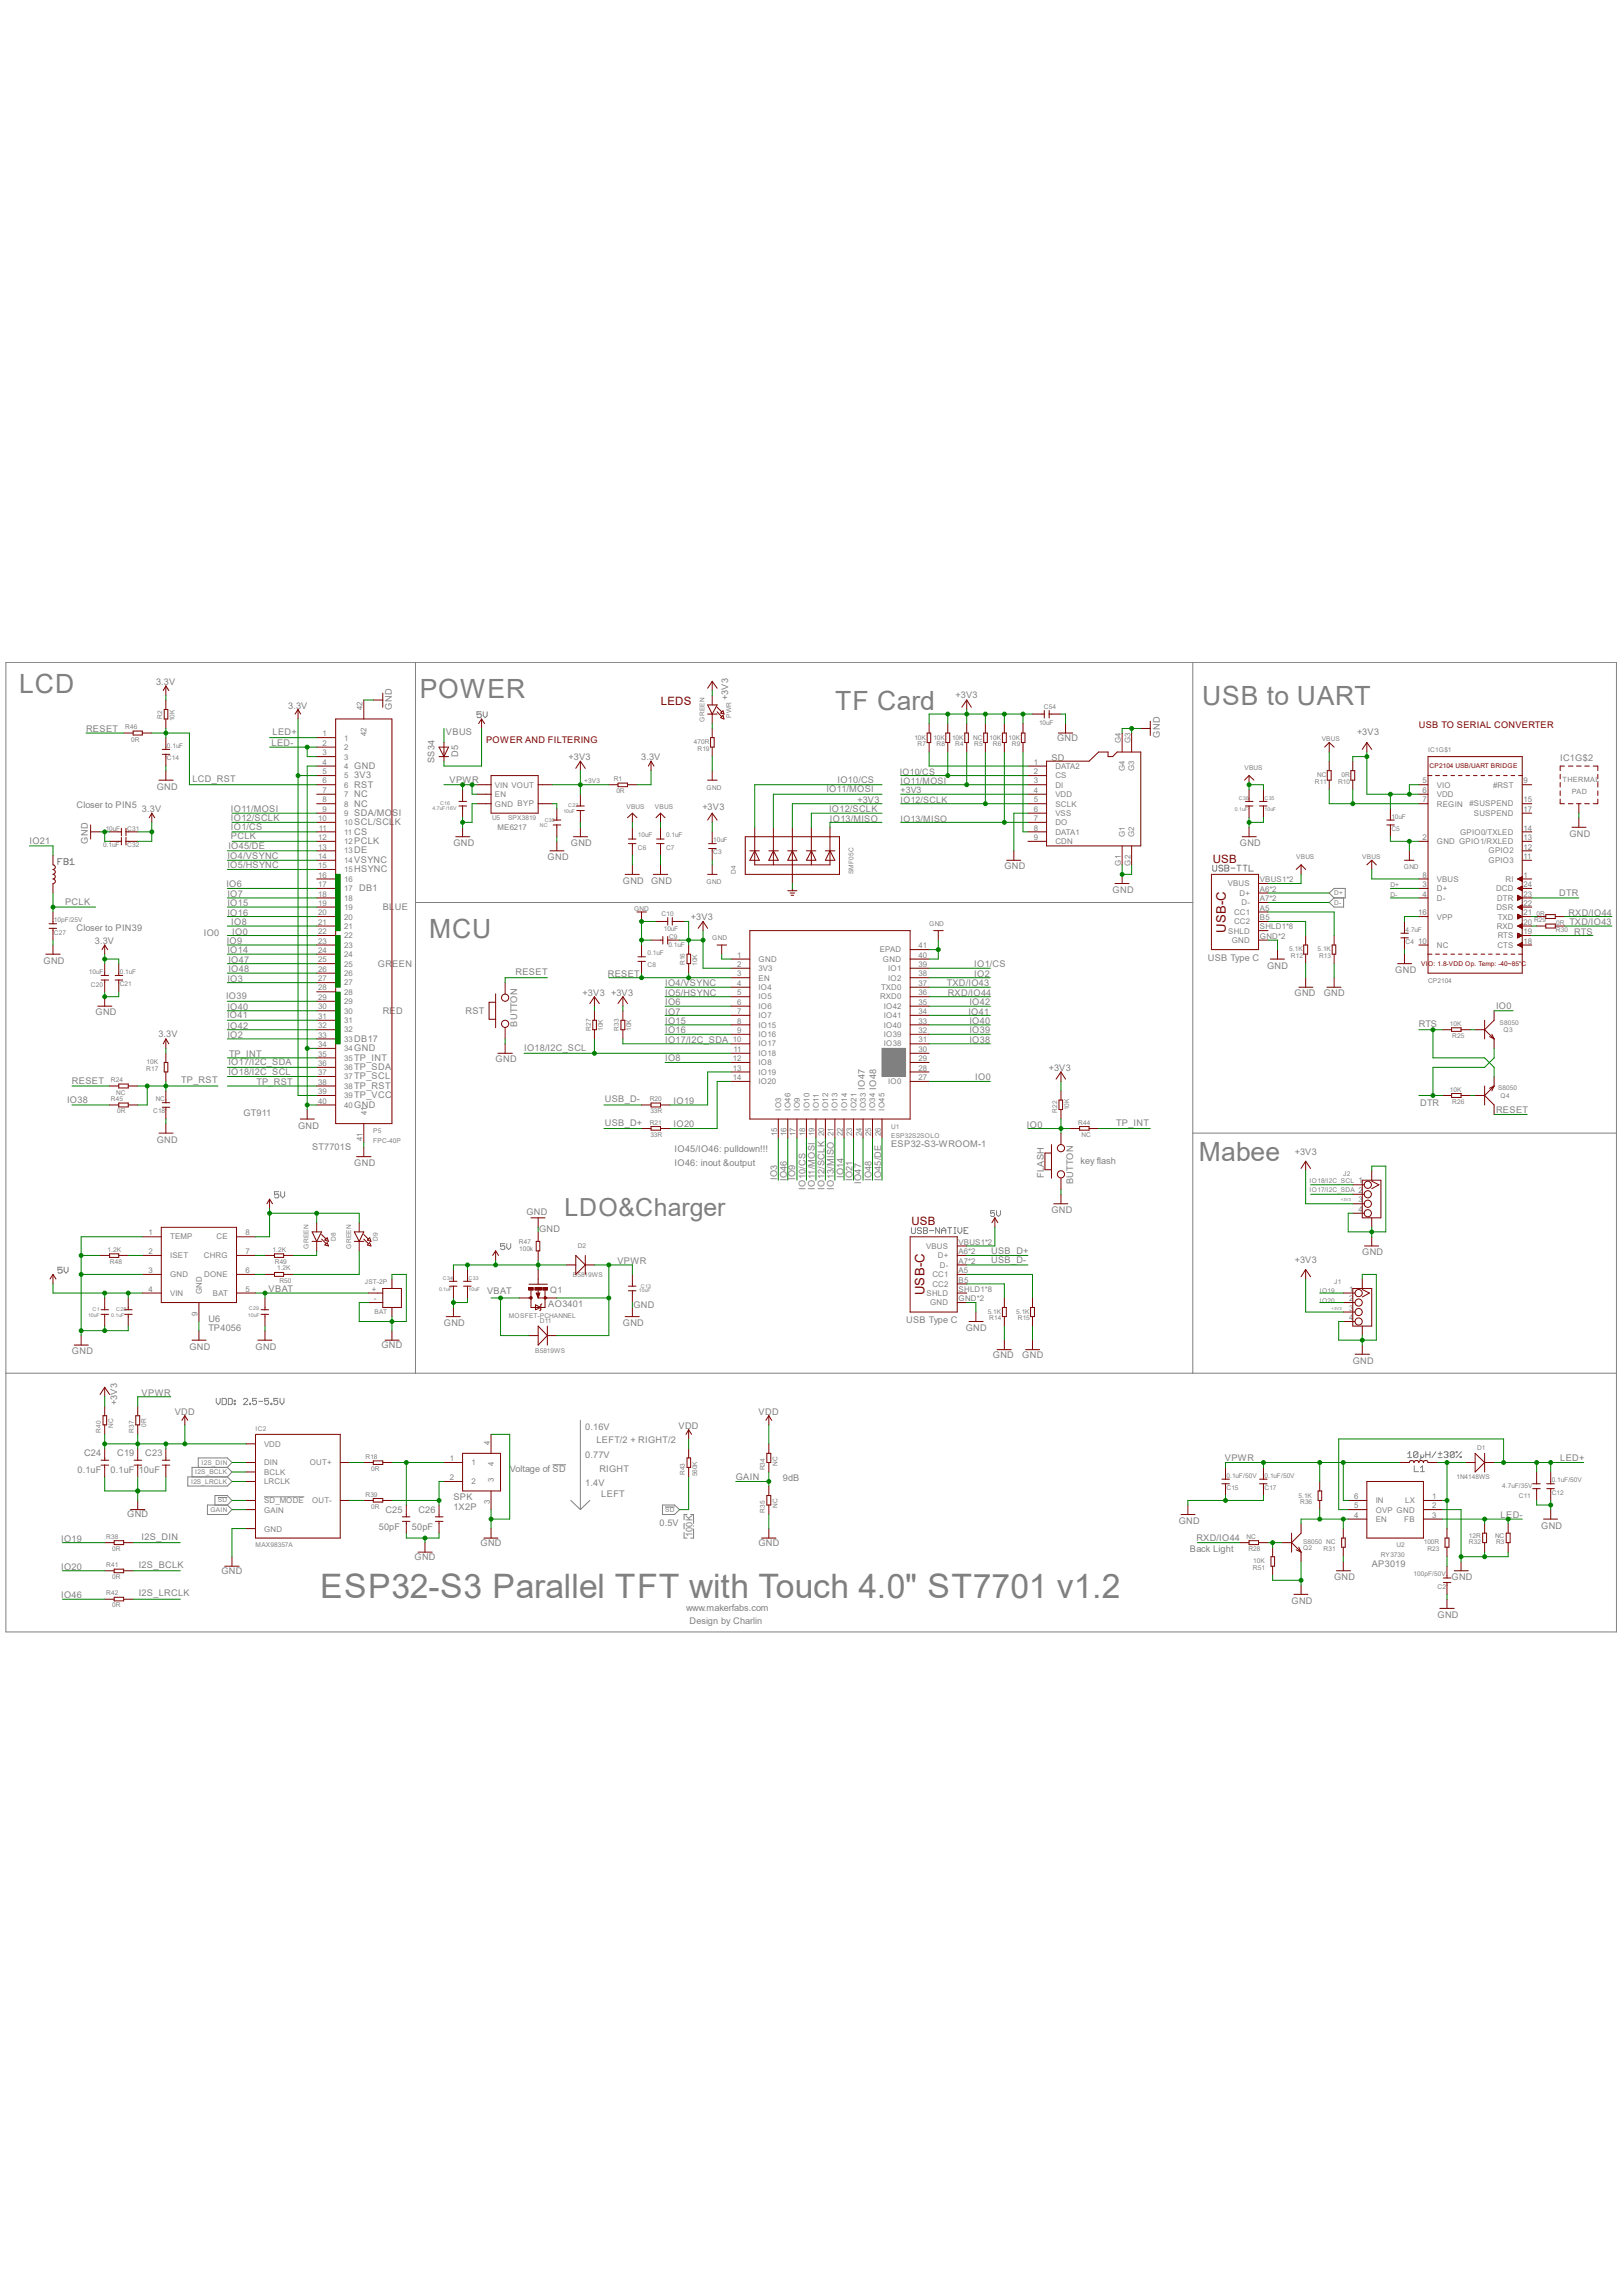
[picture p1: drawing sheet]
<svg xmlns="http://www.w3.org/2000/svg" width="210mm" height="297mm" viewBox="0 0 210 297" stroke-linecap="round" stroke-linejoin="round" font-family="sans-serif">
<defs><g id="words">
<text font-size="4.4" fill="#808080" x="41.4" y="206.8">ESP32-S3 Parallel TFT with Touch 4.0&quot; ST7701 v1.2</text>
<g font-size="3.4" fill="#808080">
<text x="2.5" y="89.7">LCD</text>
<text x="54.3" y="90.4">POWER</text>
<text x="108.1" y="91.8">TF Card</text>
<text x="155.6" y="91.2">USB to UART</text>
<text x="55.5" y="121.4">MCU</text>
<text x="155.1" y="150.2">Mabee</text>
</g>
<text font-size="3.2" fill="#808080" x="73.1" y="157.4">LDO&amp;Charger</text>
<g font-size="1.7" fill="#800000">
<text x="158.6" y="120.7" transform="rotate(-90 158.6 120.7)">USB-C</text>
<text x="119.6" y="167.6" transform="rotate(-90 119.6 167.6)">USB-C</text>
</g>
<g font-size="1.5" fill="#800000">
<text x="85.5" y="91.2">LEDS</text>
<text x="156.9" y="111.7">USB</text>
<text x="117.9" y="158.6">USB</text>
</g>
<g font-size="1.2" fill="#808080">
<text x="20.2" y="88.6">3.3V</text>
<text x="11.1" y="94.7">RESET</text>
<text x="35.3" y="95.1">LED+</text>
<text x="37.3" y="91.7">3.3V</text>
<text x="50.7" y="91.8" transform="rotate(-90 50.7 91.8)">GND</text>
<text x="57.7" y="95.1">VBUS</text>
<text x="94.2" y="90.6" transform="rotate(-90 94.2 90.6)">+3V3</text>
<text x="123.7" y="90.3">+3V3</text>
<text x="136.8" y="95.8">GND</text>
<text x="150.1" y="95.5" transform="rotate(-90 150.1 95.5)">GND</text>
<text x="175.6" y="95.1">+3V3</text>
<text x="24.9" y="101.2">LCD_RST</text>
<text x="35.1" y="96.6">LED-</text>
<text x="45.8" y="100.7">3V3</text>
<text x="45.8" y="101.9">RST</text>
<text x="45.8" y="99.5">GND</text>
<text x="56.2" y="98.8" transform="rotate(-90 56.2 98.8)">SS34</text>
<text x="58.2" y="101.3">VPWR</text>
<text x="59.3" y="98" transform="rotate(-90 59.3 98)">D5</text>
<text x="73.6" y="98.4">+3V3</text>
<text x="83" y="98.4">3.3V</text>
<text x="108.4" y="101.3">IO10/CS</text>
<text x="136.1" y="98.5">SD</text>
<text x="201.9" y="98.5">IC1G$2</text>
<text x="9.9" y="104.6">Closer to PIN5</text>
<text x="18.4" y="105.1">3.3V</text>
<text x="20.3" y="102.2">GND</text>
<text x="29.9" y="105.1">IO11/MOSI</text>
<text x="29.9" y="106.2">IO12/SCLK</text>
<text x="29.9" y="107.4">IO1/CS</text>
<text x="45.8" y="103.2">NC</text>
<text x="45.8" y="104.4">NC</text>
<text x="45.8" y="105.6">SDA/MOSI</text>
<text x="45.8" y="106.8">SCL/SCLK</text>
<text x="90.9" y="104.9">+3V3</text>
<text x="106.9" y="102.5">IO11/MOSI</text>
<text x="107.3" y="105.1">IO12/SCLK</text>
<text x="107.4" y="106.3">IO13/MISO</text>
<text x="111" y="103.9">+3V3</text>
<text x="3.8" y="109.3">IO21</text>
<text x="11.3" y="109.2" transform="rotate(-90 11.3 109.2)">GND</text>
<text x="29.4" y="111.2">IO4/VSYNC</text>
<text x="29.4" y="112.4">IO5/HSYNC</text>
<text x="29.5" y="109.9">IO45/DE</text>
<text x="29.9" y="108.6">PCLK</text>
<text x="45.8" y="110.4">DE</text>
<text x="45.8" y="108">CS</text>
<text x="45.8" y="109.3">PCLK</text>
<text x="45.8" y="111.7">VSYNC</text>
<text x="45.8" y="112.9">HSYNC</text>
<text x="58.7" y="109.5">GND</text>
<text x="70.9" y="111.3">GND</text>
<text x="73.9" y="109.5">GND</text>
<text x="130" y="112.5">GND</text>
<text x="160.4" y="109.5">GND</text>
<text x="203.1" y="108.3">GND</text>
<text x="8.4" y="117.2">PCLK</text>
<text x="29.3" y="114.9">IO6</text>
<text x="29.4" y="116.1">IO7</text>
<text x="29.4" y="117.3">IO15</text>
<text x="29.4" y="118.5">IO16</text>
<text x="29.9" y="119.7">IO8</text>
<text x="46.5" y="115.4">DB1</text>
<text x="49.5" y="117.8">BLUE</text>
<text x="80.6" y="114.4">GND</text>
<text x="84.2" y="114.4">GND</text>
<text x="89.4" y="119.1">+3V3</text>
<text x="144" y="115.6">GND</text>
<text x="201.8" y="116">DTR</text>
<text x="202.9" y="118.5">RXD/IO44</text>
<text x="203.1" y="119.7">TXD/IO43</text>
<text x="5.6" y="124.7">GND</text>
<text x="9.9" y="120.4">Closer to PIN39</text>
<text x="12.3" y="122.2">3.3V</text>
<text x="26.4" y="121.1">IO0</text>
<text x="29.3" y="122.2">IO9</text>
<text x="29.4" y="123.4">IO14</text>
<text x="29.5" y="125.8">IO48</text>
<text x="29.5" y="124.6">IO47</text>
<text x="30.1" y="120.9">IO0</text>
<text x="48.9" y="125.1">GREEN</text>
<text x="126.1" y="125.1">IO1/CS</text>
<text x="156.3" y="124.3">USB Type C</text>
<text x="164" y="125.3">GND</text>
<text x="180.6" y="125.9">GND</text>
<text x="203.7" y="120.9">RTS</text>
<text x="12.4" y="131.4">GND</text>
<text x="29.3" y="129.3">IO39</text>
<text x="29.4" y="131.8">IO41</text>
<text x="29.4" y="127">IO3</text>
<text x="29.4" y="130.7">IO40</text>
<text x="49.5" y="131.2">RED</text>
<text x="60.2" y="131.3">RST</text>
<text x="66.7" y="126.2">RESET</text>
<text x="75.4" y="128.9">+3V3 +3V3</text>
<text x="78.7" y="126.4">RESET</text>
<text x="86.1" y="130.1">IO6</text>
<text x="86.1" y="131.3">IO7</text>
<text x="86.1" y="127.6">IO4/VSYNC</text>
<text x="86.1" y="128.9">IO5/HSYNC</text>
<text x="122.5" y="127.6">TXD/IO43</text>
<text x="122.6" y="128.9">RXD/IO44</text>
<text x="125.3" y="131.3">IO41</text>
<text x="125.4" y="130.1">IO42</text>
<text x="126.1" y="126.4">IO2</text>
<text x="167.5" y="128.9">GND</text>
<text x="171.3" y="128.9">GND</text>
<text x="193.6" y="130.6">IO0</text>
<text x="20.5" y="134.2">3.3V</text>
<text x="29.4" y="133.1">IO42</text>
<text x="29.4" y="134.3">IO2</text>
<text x="29.5" y="137.9">IO17/I2C_SDA</text>
<text x="29.6" y="136.8">TP_INT</text>
<text x="45.8" y="137.3">TP_INT</text>
<text x="45.8" y="134.8">DB17</text>
<text x="45.8" y="136.1">GND</text>
<text x="64.1" y="137.5">GND</text>
<text x="66.9" y="132.9" transform="rotate(-90 66.9 132.9)">BUTTON</text>
<text x="67.8" y="136.1">IO18/I2C_SCL</text>
<text x="86.1" y="132.5">IO15</text>
<text x="86.1" y="133.7">IO16</text>
<text x="86.1" y="137.4">IO8</text>
<text x="86.1" y="135">IO17/I2C_SDA</text>
<text x="125.4" y="132.5">IO40</text>
<text x="125.4" y="133.7">IO39</text>
<text x="125.4" y="135">IO38</text>
<text x="183.6" y="132.9">RTS</text>
<text x="8.7" y="142.7">IO38</text>
<text x="9.3" y="140.3">RESET</text>
<text x="23.5" y="140.2">TP_RST</text>
<text x="29.5" y="139.1">IO18/I2C_SCL</text>
<text x="33.2" y="140.4">TP_RST</text>
<text x="45.8" y="138.5">TP_SDA</text>
<text x="45.8" y="139.7">TP_SCL</text>
<text x="45.8" y="140.9">TP_RST</text>
<text x="45.8" y="142.2">TP_VCC</text>
<text x="45.8" y="143.3">GND</text>
<text x="78.3" y="142.6">USB_D-</text>
<text x="87.2" y="142.9">IO19</text>
<text x="111.9" y="141.1" transform="rotate(-90 111.9 141.1)">IO47</text>
<text x="113.4" y="141.1" transform="rotate(-90 113.4 141.1)">IO48</text>
<text x="126.2" y="139.8">IO0</text>
<text x="135.7" y="138.6">+3V3</text>
<text x="183.8" y="143.1">DTR</text>
<text x="20.3" y="147.9">GND</text>
<text x="31.5" y="144.4">GT911</text>
<text x="38.6" y="146.1">GND</text>
<text x="40.4" y="148.8">ST7701S</text>
<text x="78.3" y="145.7">USB_D+</text>
<text x="87.2" y="145.8">IO20</text>
<text x="87.3" y="149.1">IO45/IO46: pulldown!!!</text>
<text x="115.3" y="148.5">ESP32-S3-WROOM-1</text>
<text x="132.9" y="145.9">IO0</text>
<text x="144.4" y="145.7">TP_INT</text>
<text x="167.6" y="149.4">+3V3</text>
<text x="193.6" y="144.1">RESET</text>
<text x="45.8" y="150.9">GND</text>
<text x="87.3" y="150.9">IO46: inout &amp;output</text>
<text x="100.6" y="152.7" transform="rotate(-90 100.6 152.7)">IO3</text>
<text x="101.8" y="152.9" transform="rotate(-90 101.8 152.9)">IO46</text>
<text x="102.9" y="152.7" transform="rotate(-90 102.9 152.7)">IO9</text>
<text x="104.2" y="154" transform="rotate(-90 104.2 154)">IO10/CS</text>
<text x="105.5" y="154" transform="rotate(-90 105.5 154)">IO11/MOSI</text>
<text x="106.7" y="154" transform="rotate(-90 106.7 154)">IO12/SCLK</text>
<text x="107.9" y="154" transform="rotate(-90 107.9 154)">IO13/MISO</text>
<text x="109.1" y="152.5" transform="rotate(-90 109.1 152.5)">IO14</text>
<text x="110.3" y="152.9" transform="rotate(-90 110.3 152.9)">IO21</text>
<text x="111.4" y="153.2" transform="rotate(-90 111.4 153.2)">IO47</text>
<text x="112.8" y="152.9" transform="rotate(-90 112.8 152.9)">IO48</text>
<text x="114" y="152.9" transform="rotate(-90 114 152.9)">IO45/DE</text>
<text x="135.1" y="152.5" transform="rotate(-90 135.1 152.5)">FLASH</text>
<text x="138.9" y="153.2" transform="rotate(-90 138.9 153.2)">BUTTON</text>
<text x="139.8" y="150.7">key flash</text>
<text x="68.1" y="157.2">GND</text>
<text x="69.8" y="159.4">GND</text>
<text x="136.1" y="157">GND</text>
<text x="34.8" y="167.3">VBAT</text>
<text x="63" y="167.5">VBAT</text>
<text x="79.9" y="163.6">VPWR</text>
<text x="128.3" y="163.4">USB_D-</text>
<text x="128.3" y="162.3">USB_D+</text>
<text x="167.6" y="163.4">+3V3</text>
<text x="176.3" y="162.5">GND</text>
<text x="27" y="172.3">TP4056</text>
<text x="27" y="171">U6</text>
<text x="57.4" y="171.6">GND</text>
<text x="71" y="169.2">AO3401</text>
<text x="80.6" y="171.6">GND</text>
<text x="82" y="169.3">GND</text>
<text x="117.3" y="171.3">USB Type C</text>
<text x="125" y="172.3">GND</text>
<text x="9.3" y="175.3">GND</text>
<text x="24.5" y="174.7">GND</text>
<text x="33.1" y="174.7">GND</text>
<text x="49.4" y="174.4">GND</text>
<text x="128.5" y="175.8">GND</text>
<text x="132.3" y="175.8">GND</text>
<text x="175" y="176.5">GND</text>
<text x="15.2" y="181.9" transform="rotate(-90 15.2 181.9)">+3V3</text>
<text x="18.3" y="180.6">VPWR</text>
<text x="22.6" y="183.1">VDD</text>
<text x="75.7" y="185">0.16V</text>
<text x="87.8" y="184.9">VDD</text>
<text x="98.2" y="183.1">VDD</text>
<text x="10" y="190.6">0.1uF</text>
<text x="10.9" y="188.4">C24</text>
<text x="14.3" y="190.6">0.1uF 10uF</text>
<text x="15.2" y="188.4">C19</text>
<text x="18.8" y="188.4">C23</text>
<text x="66" y="190.5">Voltage of SD</text>
<text x="75.7" y="188.7">0.77V</text>
<text x="77.2" y="186.7">LEFT/2 + RIGHT/2</text>
<text x="77.6" y="190.5">RIGHT</text>
<text x="95.2" y="191.6">GAIN</text>
<text x="101.3" y="191.7">9dB</text>
<text x="158.5" y="189.1">VPWR</text>
<text x="201.9" y="189.1">LED+</text>
<text x="16.5" y="196.3">GND</text>
<text x="49" y="198">50pF</text>
<text x="49.9" y="195.7">C25</text>
<text x="53.3" y="198">50pF</text>
<text x="54.1" y="195.7">C26</text>
<text x="58.7" y="195.4">1X2P</text>
<text x="58.7" y="194.2">SPK</text>
<text x="75.7" y="192.3">1.4V</text>
<text x="77.8" y="193.7">LEFT</text>
<text x="85.3" y="197.4">0.5V</text>
<text x="152.5" y="197.2">GND</text>
<text x="194.2" y="196.5">LED-</text>
<text x="199.4" y="197.8">GND</text>
<text x="7.9" y="199.5">IO19</text>
<text x="7.9" y="203.2">IO20</text>
<text x="17.9" y="202.9">I2S_BCLK</text>
<text x="18.3" y="199.3">I2S_DIN</text>
<text x="28.7" y="203.7">GND</text>
<text x="53.6" y="201.8">GND</text>
<text x="62.2" y="200">GND</text>
<text x="89.6" y="198.9" transform="rotate(-90 89.6 198.9)">100K</text>
<text x="98.1" y="200">GND</text>
<text x="154" y="200.9">Back Light</text>
<text x="154.8" y="199.4">RXD/IO44</text>
<text x="177.5" y="202.8">AP3019</text>
<text x="7.9" y="206.8">IO46</text>
<text x="17.9" y="206.6">I2S_LRCLK</text>
<text x="88.8" y="208.5">www.makerfabs.com</text>
<text x="167.1" y="207.6">GND</text>
<text x="172.6" y="204.5">GND</text>
<text x="186" y="209.4">GND</text>
<text x="187.8" y="204.5">GND</text>
<text x="89.2" y="210.2">Design by Charlin</text>
</g>
<g font-size="1.2" fill="#800000">
<text x="183.6" y="94.3">USB TO SERIAL CONVERTER</text>
<text x="62.9" y="96.1">POWER AND FILTERING</text>
</g>
<g font-size="1.1" fill="#808080">
<text x="116.4" y="100.2">IO10/CS</text>
<text x="116.5" y="101.4">IO11/MOSI</text>
<text x="116.5" y="102.7">+3V3</text>
<text x="116.5" y="103.9">IO12/SCLK</text>
<text x="116.5" y="106.3">IO13/MISO</text>
<text x="71.2" y="167.3">Q1</text>
</g>
<g font-size="1" fill="#808080">
<text x="41.7" y="95.3">1</text>
<text x="44.5" y="95.8">1</text>
<text x="46.9" y="91.9" transform="rotate(-90 46.9 91.9)">42</text>
<text x="47.4" y="95.3" transform="rotate(-90 47.4 95.3)">42</text>
<text x="41.7" y="96.5">2</text>
<text x="41.7" y="97.7">3</text>
<text x="41.7" y="99">4</text>
<text x="41.7" y="100.2">5</text>
<text x="41.7" y="101.4">6</text>
<text x="44.5" y="97.1">2</text>
<text x="44.5" y="98.3">3</text>
<text x="44.5" y="99.5">4</text>
<text x="44.5" y="100.7">5</text>
<text x="44.5" y="101.9">6</text>
<text x="64.1" y="101.9">VIN VOUT</text>
<text x="133.8" y="99">1</text>
<text x="133.8" y="100.2">2</text>
<text x="133.8" y="101.4">3</text>
<text x="136.6" y="99.5">DATA2</text>
<text x="136.6" y="100.7">CS</text>
<text x="136.6" y="101.9">DI</text>
<text x="145" y="96.2" transform="rotate(-90 145 96.2)">G4</text>
<text x="145.5" y="99.8" transform="rotate(-90 145.5 99.8)">G4</text>
<text x="146.3" y="96.2" transform="rotate(-90 146.3 96.2)">G3</text>
<text x="146.8" y="99.8" transform="rotate(-90 146.8 99.8)">G3</text>
<text x="184.1" y="101.4">5</text>
<text x="185.9" y="101.9">VIO</text>
<text x="193.2" y="101.9">#RST</text>
<text x="197.1" y="101.4">9</text>
<text x="41.2" y="106.3">10</text>
<text x="41.3" y="107.5">11</text>
<text x="41.7" y="102.6">7</text>
<text x="41.7" y="103.8">8</text>
<text x="41.7" y="105.1">9</text>
<text x="44.5" y="103.2">7</text>
<text x="44.5" y="104.4">8</text>
<text x="44.5" y="105.6">9</text>
<text x="44.5" y="106.8">10</text>
<text x="64.1" y="104.4">GND BYP</text>
<text x="64.1" y="103.2">EN</text>
<text x="64.4" y="107.4">ME6217</text>
<text x="133.8" y="102.6">4</text>
<text x="133.8" y="103.8">5</text>
<text x="133.8" y="105.1">6</text>
<text x="133.8" y="106.3">7</text>
<text x="133.8" y="107.5">8</text>
<text x="136.6" y="103.2">VDD</text>
<text x="136.6" y="104.4">SCLK</text>
<text x="136.6" y="105.6">VSS</text>
<text x="136.6" y="106.8">DO</text>
<text x="184.1" y="102.6">6</text>
<text x="184.1" y="103.8">7</text>
<text x="185.9" y="103.2">VDD</text>
<text x="185.9" y="104.4">REGIN</text>
<text x="190.2" y="104.4">#SUSPEND</text>
<text x="190.7" y="105.6">SUSPEND</text>
<text x="197.1" y="105.1">17</text>
<text x="197.1" y="103.8">15</text>
<text x="197.1" y="107.5">14</text>
<text x="41.2" y="108.7">12</text>
<text x="41.2" y="109.9">13</text>
<text x="41.2" y="111.2">14</text>
<text x="41.2" y="112.4">15</text>
<text x="41.2" y="113.6">16</text>
<text x="44.5" y="108">11</text>
<text x="44.5" y="109.3">12</text>
<text x="44.5" y="110.4">13</text>
<text x="44.5" y="111.7">14</text>
<text x="44.5" y="112.9">15</text>
<text x="133.8" y="108.7">9</text>
<text x="136.6" y="108">DATA1</text>
<text x="136.6" y="109.3">CDN</text>
<text x="145" y="112" transform="rotate(-90 145 112)">G1</text>
<text x="145.5" y="108.4" transform="rotate(-90 145.5 108.4)">G1</text>
<text x="146.3" y="112" transform="rotate(-90 146.3 112)">G2</text>
<text x="146.8" y="108.4" transform="rotate(-90 146.8 108.4)">G2</text>
<text x="184.1" y="108.7">2</text>
<text x="184.1" y="113.6">8</text>
<text x="185.9" y="109.3">GND GPIO1/RXLED</text>
<text x="188.9" y="108">GPIO0/TXLED</text>
<text x="192.6" y="111.7">GPIO3</text>
<text x="192.6" y="110.4">GPIO2</text>
<text x="197.1" y="113.6">1</text>
<text x="197.1" y="111.2">11</text>
<text x="197.1" y="109.9">12</text>
<text x="197.1" y="108.7">13</text>
<text x="41.2" y="114.8">17</text>
<text x="41.2" y="116">18</text>
<text x="41.2" y="117.2">19</text>
<text x="41.2" y="118.4">20</text>
<text x="41.2" y="119.7">21</text>
<text x="44.5" y="114.1">16</text>
<text x="44.5" y="115.4">17</text>
<text x="44.5" y="116.5">18</text>
<text x="44.5" y="117.8">19</text>
<text x="44.5" y="119">20</text>
<text x="158.9" y="114.7">VBUS</text>
<text x="159.7" y="118.4">CC1</text>
<text x="159.7" y="119.6">CC2</text>
<text x="160.4" y="116">D+</text>
<text x="160.7" y="117.1">D-</text>
<text x="163" y="114.2">VBUS1*2</text>
<text x="163" y="117.9">A5</text>
<text x="163" y="115.4">A6*2</text>
<text x="163" y="116.6">A7*2</text>
<text x="163" y="119.1">B5</text>
<text x="183.5" y="118.4">16</text>
<text x="184.1" y="114.8">3</text>
<text x="184.1" y="116">4</text>
<text x="185.9" y="115.4">D+</text>
<text x="185.9" y="116.5">D-</text>
<text x="185.9" y="114.1">VBUS</text>
<text x="185.9" y="119">VPP</text>
<text x="193.6" y="115.3">DCD</text>
<text x="193.6" y="117.8">DSR</text>
<text x="193.7" y="116.5">DTR</text>
<text x="193.8" y="119">TXD</text>
<text x="194.8" y="114.1">RI</text>
<text x="197.1" y="114.8">24</text>
<text x="197.1" y="116">23</text>
<text x="197.1" y="117.2">22</text>
<text x="197.1" y="118.4">21</text>
<text x="197.1" y="119.7">20</text>
<text x="41.2" y="120.9">22</text>
<text x="41.2" y="122.1">23</text>
<text x="41.2" y="123.3">24</text>
<text x="41.2" y="124.5">25</text>
<text x="41.2" y="125.8">26</text>
<text x="44.5" y="120.2">21</text>
<text x="44.5" y="121.4">22</text>
<text x="44.5" y="122.6">23</text>
<text x="44.5" y="123.9">24</text>
<text x="44.5" y="125.1">25</text>
<text x="95.4" y="124">1</text>
<text x="95.4" y="125.1">2</text>
<text x="98.2" y="124.5">GND</text>
<text x="98.2" y="125.7">3V3</text>
<text x="113.8" y="123.2">EPAD</text>
<text x="114.3" y="124.5">GND</text>
<text x="114.9" y="125.7">IO1</text>
<text x="118.9" y="125.1">39</text>
<text x="118.9" y="124">40</text>
<text x="118.9" y="122.7">41</text>
<text x="158.9" y="120.8">SHLD</text>
<text x="159.4" y="122">GND</text>
<text x="163" y="121.5">GND*2</text>
<text x="163" y="120.3">SHLD1*8</text>
<text x="183.5" y="122.1">10</text>
<text x="185.9" y="122.6">NC</text>
<text x="193.7" y="120.2">RXD</text>
<text x="193.8" y="122.6">CTS</text>
<text x="193.8" y="121.4">RTS</text>
<text x="197.1" y="120.9">19</text>
<text x="197.1" y="122.1">18</text>
<text x="41.2" y="127">27</text>
<text x="41.2" y="128.2">28</text>
<text x="41.2" y="129.4">29</text>
<text x="41.2" y="130.6">30</text>
<text x="41.2" y="131.9">31</text>
<text x="44.5" y="126.3">26</text>
<text x="44.5" y="127.5">27</text>
<text x="44.5" y="128.7">28</text>
<text x="44.5" y="130">29</text>
<text x="44.5" y="131.2">30</text>
<text x="95.4" y="126.4">3</text>
<text x="95.4" y="127.6">4</text>
<text x="95.4" y="128.8">5</text>
<text x="95.4" y="130">6</text>
<text x="95.4" y="131.2">7</text>
<text x="98.2" y="126.9">EN</text>
<text x="98.2" y="128.1">IO4</text>
<text x="98.2" y="129.3">IO5</text>
<text x="98.2" y="130.6">IO6</text>
<text x="98.2" y="131.8">IO7</text>
<text x="113.9" y="129.3">RXD0</text>
<text x="114" y="128.1">TXD0</text>
<text x="114.4" y="131.8">IO41</text>
<text x="114.4" y="130.6">IO42</text>
<text x="114.9" y="126.9">IO2</text>
<text x="118.9" y="131.2">34</text>
<text x="118.9" y="130">35</text>
<text x="118.9" y="128.8">36</text>
<text x="118.9" y="127.6">37</text>
<text x="118.9" y="126.4">38</text>
<text x="41.2" y="133.1">32</text>
<text x="41.2" y="134.3">33</text>
<text x="41.2" y="135.5">34</text>
<text x="41.2" y="136.7">35</text>
<text x="41.2" y="138">36</text>
<text x="44.5" y="132.4">31</text>
<text x="44.5" y="133.6">32</text>
<text x="44.5" y="134.8">33</text>
<text x="44.5" y="136.1">34</text>
<text x="44.5" y="137.3">35</text>
<text x="94.8" y="134.9">10</text>
<text x="94.8" y="137.3">12</text>
<text x="94.9" y="136.1">11</text>
<text x="95.4" y="132.5">8</text>
<text x="95.4" y="133.7">9</text>
<text x="98.2" y="133">IO15</text>
<text x="98.2" y="134.2">IO16</text>
<text x="98.2" y="135.4">IO17</text>
<text x="98.2" y="136.7">IO18</text>
<text x="98.2" y="137.9">IO8</text>
<text x="114.4" y="135.4">IO38</text>
<text x="114.4" y="134.2">IO39</text>
<text x="114.4" y="133">IO40</text>
<text x="118.9" y="137.3">29</text>
<text x="118.9" y="136.1">30</text>
<text x="118.9" y="134.9">31</text>
<text x="118.9" y="133.7">32</text>
<text x="118.9" y="132.5">33</text>
<text x="41.2" y="139.1">37</text>
<text x="41.2" y="140.4">38</text>
<text x="41.2" y="141.6">39</text>
<text x="41.2" y="142.8">40</text>
<text x="44.5" y="138.5">36</text>
<text x="44.5" y="139.7">37</text>
<text x="44.5" y="140.9">38</text>
<text x="44.5" y="142.2">39</text>
<text x="44.5" y="143.3">40</text>
<text x="94.8" y="138.6">13</text>
<text x="94.8" y="139.8">14</text>
<text x="98.2" y="139.1">IO19</text>
<text x="98.2" y="140.3">IO20</text>
<text x="101.1" y="143.7" transform="rotate(-90 101.1 143.7)">IO3</text>
<text x="102.3" y="143.7" transform="rotate(-90 102.3 143.7)">IO46</text>
<text x="103.5" y="143.7" transform="rotate(-90 103.5 143.7)">IO9</text>
<text x="104.7" y="143.7" transform="rotate(-90 104.7 143.7)">IO10</text>
<text x="106" y="143.7" transform="rotate(-90 106 143.7)">IO11</text>
<text x="107.1" y="143.7" transform="rotate(-90 107.1 143.7)">IO12</text>
<text x="108.4" y="143.7" transform="rotate(-90 108.4 143.7)">IO13</text>
<text x="109.6" y="143.7" transform="rotate(-90 109.6 143.7)">IO14</text>
<text x="110.8" y="143.7" transform="rotate(-90 110.8 143.7)">IO21</text>
<text x="112.1" y="143.7" transform="rotate(-90 112.1 143.7)">IO33</text>
<text x="113.2" y="143.7" transform="rotate(-90 113.2 143.7)">IO34</text>
<text x="114.5" y="143.7" transform="rotate(-90 114.5 143.7)">IO45</text>
<text x="114.9" y="140.3">IO0</text>
<text x="118.9" y="139.8">27</text>
<text x="118.9" y="138.6">28</text>
<text x="46.9" y="147.7" transform="rotate(-90 46.9 147.7)">41</text>
<text x="47.5" y="144.3" transform="rotate(-90 47.5 144.3)">41</text>
<text x="100.5" y="147" transform="rotate(-90 100.5 147)">15</text>
<text x="101.8" y="147" transform="rotate(-90 101.8 147)">16</text>
<text x="103" y="147" transform="rotate(-90 103 147)">17</text>
<text x="104.2" y="147" transform="rotate(-90 104.2 147)">18</text>
<text x="105.4" y="147" transform="rotate(-90 105.4 147)">19</text>
<text x="106.6" y="147" transform="rotate(-90 106.6 147)">20</text>
<text x="107.9" y="147" transform="rotate(-90 107.9 147)">21</text>
<text x="109.1" y="147" transform="rotate(-90 109.1 147)">22</text>
<text x="110.3" y="147" transform="rotate(-90 110.3 147)">23</text>
<text x="111.5" y="147" transform="rotate(-90 111.5 147)">24</text>
<text x="112.7" y="147" transform="rotate(-90 112.7 147)">25</text>
<text x="114" y="147" transform="rotate(-90 114 147)">26</text>
<text x="175.8" y="153.2">1</text>
<text x="175.8" y="154.4">2</text>
<text x="175.8" y="155.6">3</text>
<text x="19.2" y="159.9">1</text>
<text x="22" y="160.4">TEMP</text>
<text x="28" y="160.4">CE</text>
<text x="31.7" y="159.9">8</text>
<text x="119.8" y="161.6">VBUS</text>
<text x="124" y="161.1">VBUS1*2</text>
<text x="175.8" y="156.8">4</text>
<text x="19.2" y="162.3">2</text>
<text x="19.2" y="164.8">3</text>
<text x="19.2" y="167.2">4</text>
<text x="22" y="162.9">ISET</text>
<text x="22" y="165.3">GND</text>
<text x="22" y="167.7">VIN</text>
<text x="26.1" y="167.5" transform="rotate(-90 26.1 167.5)">GND</text>
<text x="26.4" y="162.9">CHRG</text>
<text x="26.4" y="165.3">DONE</text>
<text x="27.6" y="167.7">BAT</text>
<text x="31.7" y="167.2">5</text>
<text x="31.7" y="164.8">6</text>
<text x="31.7" y="162.3">7</text>
<text x="48.1" y="167.2">+</text>
<text x="119.9" y="167.7">SHLD</text>
<text x="120.6" y="165.3">CC1</text>
<text x="120.6" y="166.5">CC2</text>
<text x="121.4" y="162.9">D+</text>
<text x="121.6" y="164">D-</text>
<text x="124" y="164.8">A5</text>
<text x="124" y="162.3">A6*2</text>
<text x="124" y="163.5">A7*2</text>
<text x="124" y="166">B5</text>
<text x="124" y="167.2">SHLD1*8</text>
<text x="174.6" y="167.2">1</text>
<text x="25.6" y="170.3" transform="rotate(-90 25.6 170.3)">9</text>
<text x="48.4" y="168.4">-</text>
<text x="120.4" y="169">GND</text>
<text x="124" y="168.4">GND*2</text>
<text x="174.6" y="168.4">2</text>
<text x="174.6" y="169.6">3</text>
<text x="174.6" y="170.9">4</text>
<text x="34.2" y="187.2">VDD</text>
<text x="34.2" y="189.7">DIN</text>
<text x="34.2" y="190.9">BCLK</text>
<text x="40.1" y="189.7">OUT+</text>
<text x="58.2" y="189.1">1</text>
<text x="58.2" y="191.6">2</text>
<text x="61" y="189.7">1</text>
<text x="63.4" y="186.9" transform="rotate(-90 63.4 186.9)">4</text>
<text x="63.9" y="191.8" transform="rotate(-90 63.9 191.8)">3</text>
<text x="63.9" y="189.7" transform="rotate(-90 63.9 189.7)">4</text>
<text x="34.2" y="192.1">LRCLK</text>
<text x="34.2" y="194.5">SD_MODE</text>
<text x="34.2" y="195.7">GAIN</text>
<text x="40.4" y="194.5">OUT-</text>
<text x="61" y="192.1">2</text>
<text x="63.4" y="194.6" transform="rotate(-90 63.4 194.6)">3</text>
<text x="175.2" y="196.4">4</text>
<text x="175.2" y="195.2">5</text>
<text x="175.2" y="194">6</text>
<text x="178" y="196.9">EN</text>
<text x="178" y="195.7">OVP GND</text>
<text x="178" y="194.5">IN</text>
<text x="181.7" y="197">FB</text>
<text x="181.8" y="194.5">LX</text>
<text x="185.3" y="194">1</text>
<text x="185.3" y="195.2">2</text>
<text x="185.3" y="196.4">3</text>
<text x="34.2" y="198.2">GND</text>
</g>
<g font-size=".9" fill="#808080">
<text x="202.2" y="101.3">THERMAL</text>
<text x="203.4" y="102.8">PAD</text>
</g>
<g font-size=".8" fill="#808080">
<text x="16.2" y="94.4">R46</text>
<text x="17" y="96">0R</text>
<text x="21" y="93" transform="rotate(-90 21 93)">R2</text>
<text x="22.6" y="93.3" transform="rotate(-90 22.6 93.3)">10K</text>
<text x="91.1" y="93.4" transform="rotate(-90 91.1 93.4)">GREEN</text>
<text x="94.6" y="92.9" transform="rotate(-90 94.6 92.9)">PWR</text>
<text x="118.3" y="95.7">10K</text>
<text x="120.8" y="95.7">10K</text>
<text x="123.2" y="95.7">10K</text>
<text x="125.9" y="95.7">NC</text>
<text x="128.1" y="95.7">10K</text>
<text x="130.5" y="95.7">10K</text>
<text x="134.5" y="93.8">10uF</text>
<text x="135.1" y="91.7">C54</text>
<text x="171" y="95.8">VBUS</text>
<text x="21.6" y="96.8">0.1uF</text>
<text x="21.6" y="98.4">C14</text>
<text x="75.6" y="101.3">+3V3</text>
<text x="79.4" y="101">R1</text>
<text x="89.8" y="96.3">470R</text>
<text x="90.3" y="97.2">R19</text>
<text x="118.7" y="96.6">R7</text>
<text x="121.2" y="96.6">R8</text>
<text x="123.6" y="96.6">R4</text>
<text x="126.1" y="96.6">R5</text>
<text x="128.5" y="96.6">R6</text>
<text x="130.9" y="96.6">R9</text>
<text x="161" y="99.6">VBUS</text>
<text x="170.1" y="101.4">R11</text>
<text x="170.4" y="100.6">NC</text>
<text x="173.1" y="101.4">R10</text>
<text x="173.6" y="100.6">0R</text>
<text x="184.8" y="97.3">IC1G$1</text>
<text x="13.7" y="107.5">10uF</text>
<text x="16.5" y="107.5">C31</text>
<text x="63.7" y="106.1">U5</text>
<text x="65.7" y="106.1">SPX3819</text>
<text x="79.8" y="102.7">0R</text>
<text x="81.1" y="104.7">VBUS</text>
<text x="84.8" y="104.7">VBUS</text>
<text x="91.4" y="102.2">GND</text>
<text x="180" y="106">10uF</text>
<text x="180" y="107.5">C5</text>
<text x="13.3" y="109.6">0.1uF</text>
<text x="16.5" y="109.6">C32</text>
<text x="82.5" y="108.4">10uF</text>
<text x="82.5" y="110">C6</text>
<text x="86.2" y="108.4">0.1uF</text>
<text x="86.2" y="110">C7</text>
<text x="92.3" y="109">10uF</text>
<text x="92.3" y="110.6">C3</text>
<text x="95.2" y="113.2" transform="rotate(-90 95.2 113.2)">D4</text>
<text x="110.5" y="113.2" transform="rotate(-90 110.5 113.2)">SMF05C</text>
<text x="167.7" y="111.2">VBUS</text>
<text x="176.3" y="111.2">VBUS</text>
<text x="181.7" y="112.5">GND</text>
<text x="7" y="119.3">10pF/25V</text>
<text x="82" y="117.9">GND</text>
<text x="85.6" y="118.5">C10</text>
<text x="91.4" y="114.4">GND</text>
<text x="120.2" y="119.8">GND</text>
<text x="172.6" y="115.9">D+</text>
<text x="172.6" y="117.1">D-</text>
<text x="179.9" y="114.9">D+</text>
<text x="179.9" y="116.1">D-</text>
<text x="198.5" y="119.4">R29</text>
<text x="198.8" y="118.5">0R</text>
<text x="201.4" y="119.7">0R</text>
<text x="7" y="120.9">C27</text>
<text x="83.8" y="123.6">0.1uF</text>
<text x="83.8" y="125.2">C8</text>
<text x="85.9" y="120.4">10uF</text>
<text x="86.5" y="122.5">0.1uF</text>
<text x="86.6" y="121.5">C9</text>
<text x="88.6" y="124.9" transform="rotate(-90 88.6 124.9)">R16</text>
<text x="90.2" y="125" transform="rotate(-90 90.2 125)">10K</text>
<text x="92.2" y="121.7">GND</text>
<text x="166.8" y="123.1">5.1K</text>
<text x="167" y="124">R12</text>
<text x="170.5" y="123.1">5.1K</text>
<text x="170.7" y="124">R13</text>
<text x="181.9" y="120.6">4.7uF</text>
<text x="181.9" y="122.1">C4</text>
<text x="201.3" y="120.6">R30</text>
<text x="11.5" y="126">10uF</text>
<text x="11.8" y="127.8">C20</text>
<text x="15.5" y="126">0.1uF</text>
<text x="15.5" y="127.6">C21</text>
<text x="184.8" y="127.2">CP2104</text>
<text x="19" y="137.8">10K</text>
<text x="76.5" y="133.4" transform="rotate(-90 76.5 133.4)">R27</text>
<text x="78" y="133.4" transform="rotate(-90 78 133.4)">10K</text>
<text x="80.1" y="133.4" transform="rotate(-90 80.1 133.4)">R33</text>
<text x="81.7" y="133.4" transform="rotate(-90 81.7 133.4)">10K</text>
<text x="187.6" y="132.8">10K</text>
<text x="187.9" y="134.3">R25</text>
<text x="194.1" y="132.6">S8050</text>
<text x="194.6" y="133.6">Q3</text>
<text x="14.4" y="140">R24</text>
<text x="14.4" y="142.5">R45</text>
<text x="15" y="141.6">NC</text>
<text x="18.9" y="138.6">R17</text>
<text x="20.2" y="142.5">NC</text>
<text x="84.1" y="142.5">R20</text>
<text x="138.4" y="143.7" transform="rotate(-90 138.4 143.7)">10K</text>
<text x="187.6" y="141.3">10K</text>
<text x="187.9" y="142.9">R26</text>
<text x="193.8" y="141">S8050</text>
<text x="194.2" y="142.1">Q4</text>
<text x="15.2" y="144.1">0R</text>
<text x="19.8" y="144.1">C18</text>
<text x="48.3" y="147.9">FPC-40P</text>
<text x="48.3" y="146.6">P5</text>
<text x="84.1" y="145.5">R21</text>
<text x="84.2" y="144.1">33R</text>
<text x="84.2" y="147.1">33R</text>
<text x="115.3" y="147.3">ESP32S2SOLO</text>
<text x="115.3" y="146.1">U1</text>
<text x="136.8" y="144" transform="rotate(-90 136.8 144)">R22</text>
<text x="139.5" y="145.5">R44</text>
<text x="140" y="147.1">NC</text>
<text x="169.5" y="154.3">IO17/I2C_SDA</text>
<text x="169.5" y="153.1">IO18/I2C_SCL</text>
<text x="173.8" y="152.1">J2</text>
<text x="39.9" y="161.6" transform="rotate(-90 39.9 161.6)">GREEN</text>
<text x="43.4" y="160.6" transform="rotate(-90 43.4 160.6)">D8</text>
<text x="45.4" y="161.6" transform="rotate(-90 45.4 161.6)">GREEN</text>
<text x="48.9" y="160.6" transform="rotate(-90 48.9 160.6)">D9</text>
<text x="67.1" y="161">R47</text>
<text x="67.2" y="161.9">100k</text>
<text x="74.8" y="161.5">D2</text>
<text x="13.9" y="162">1.2K</text>
<text x="14.2" y="163.6">R48</text>
<text x="35.3" y="162">1.2K</text>
<text x="35.6" y="163.6">R49</text>
<text x="35.9" y="164.4">1.2K</text>
<text x="36.2" y="166">R50</text>
<text x="47.2" y="166.2">JST-2P</text>
<text x="74.1" y="165.3">B5819WS</text>
<text x="170.8" y="167.3">IO19</text>
<text x="172.6" y="166.2">J1</text>
<text x="48.5" y="170.1">BAT</text>
<text x="65.8" y="170.5">MOSFET-PCHANNEL</text>
<text x="69.8" y="171.3">D11</text>
<text x="127.8" y="170">5.1K</text>
<text x="128" y="170.9">R14</text>
<text x="131.5" y="170">5.1K</text>
<text x="131.7" y="170.9">R15</text>
<text x="170.8" y="168.6">IO20</text>
<text x="69.3" y="175">B5819WS</text>
<text x="13" y="185.4" transform="rotate(-90 13 185.4)">R40</text>
<text x="14.6" y="184.8" transform="rotate(-90 14.6 184.8)">NC</text>
<text x="17.3" y="185.4" transform="rotate(-90 17.3 185.4)">R37</text>
<text x="18.9" y="184.7" transform="rotate(-90 18.9 184.7)">0R</text>
<text x="33.1" y="185.3">IC2</text>
<text x="25.3" y="190.8">I2S_BCLK</text>
<text x="26.1" y="189.6">I2S_DIN</text>
<text x="47.3" y="188.8">R18</text>
<text x="48" y="190.4">0R</text>
<text x="88.6" y="190.9" transform="rotate(-90 88.6 190.9)">R43</text>
<text x="90.2" y="191.1" transform="rotate(-90 90.2 191.1)">560K</text>
<text x="99" y="190.3" transform="rotate(-90 99 190.3)">R34</text>
<text x="100.6" y="189.7" transform="rotate(-90 100.6 189.7)">NC</text>
<text x="158.7" y="191.2">0.1uF/50V</text>
<text x="163.6" y="191.2">0.1uF/50V</text>
<text x="188.5" y="191.3">1N4148WS</text>
<text x="191.1" y="187.7">D1</text>
<text x="200.8" y="191.8">0.1uF/50V</text>
<text x="24.7" y="192">I2S_LRCLK</text>
<text x="27.2" y="195.7">GAIN</text>
<text x="28.2" y="194.4">SD</text>
<text x="47.3" y="193.7">R39</text>
<text x="48" y="195.2">0R</text>
<text x="86.1" y="195.7">SD</text>
<text x="99" y="195.8" transform="rotate(-90 99 195.8)">R35</text>
<text x="100.6" y="195.2" transform="rotate(-90 100.6 195.2)">NC</text>
<text x="158.7" y="192.8">C15</text>
<text x="163.6" y="192.8">C17</text>
<text x="168" y="193.8">5.1K</text>
<text x="168.2" y="194.6">R36</text>
<text x="194.4" y="192.6">4.7uF/35V</text>
<text x="196.6" y="193.8">C11</text>
<text x="200.8" y="193.4">C12</text>
<text x="13.8" y="199.1">R38</text>
<text x="13.8" y="202.8">R41</text>
<text x="14.5" y="200.7">0R</text>
<text x="33.1" y="200.2">MAX98357A</text>
<text x="161.3" y="199.2">NC</text>
<text x="161.5" y="200.7">R28</text>
<text x="162.1" y="203.2">R51</text>
<text x="162.2" y="202.3">10K</text>
<text x="168.6" y="199.8">S8050 NC</text>
<text x="168.6" y="200.6">Q2</text>
<text x="171.3" y="200.7">R31</text>
<text x="178.7" y="201.5">RY3730</text>
<text x="180.7" y="200.2">U2</text>
<text x="184.2" y="199.9">100R</text>
<text x="184.7" y="200.7">R23</text>
<text x="190.1" y="199">12R</text>
<text x="190.1" y="199.9">R32</text>
<text x="193.5" y="199">NC</text>
<text x="193.6" y="199.9">R3</text>
<text x="13.8" y="206.5">R42</text>
<text x="14.5" y="204.4">0R</text>
<text x="14.5" y="208">0R</text>
<text x="182.9" y="204">100pF/50V</text>
<text x="186" y="205.6">C2</text>
</g>
<g font-size=".8" fill="#800000">
<text x="185" y="99.4">CP2104 USB/UART BRIDGE</text>
<text x="183.9" y="125">VIO: 1.8-VDD Op. Temp: -40~85°C</text>
</g>
<g font-size=".7" fill="#808080">
<text x="56" y="104.9">4.7uF/16V</text>
<text x="56.9" y="104.1">C16</text>
<text x="69.8" y="107.1">NC</text>
<text x="70.5" y="106.3">C30</text>
<text x="72.9" y="105.2">10uF</text>
<text x="73.5" y="104.5">C22</text>
<text x="159.8" y="105">0.1uF</text>
<text x="160.3" y="103.5">C36</text>
<text x="163.6" y="105">10uF</text>
<text x="163.6" y="103.5">C35</text>
<text x="56.8" y="167.1">0.1uF</text>
<text x="57.3" y="165.7">C34</text>
<text x="60.6" y="167.1">10uF</text>
<text x="60.6" y="165.7">C33</text>
<text x="82.7" y="167.3">10uF</text>
<text x="82.9" y="166.6">C13</text>
<text x="11.4" y="170.4">10uF</text>
<text x="12" y="169.7">C1</text>
<text x="14.4" y="170.4">0.1uF</text>
<text x="15" y="169.7">C28</text>
<text x="32.1" y="170.4">10uF</text>
<text x="32.2" y="169.5">C29</text>
</g>
<g font-size=".6" fill="#808080">
<text x="173.5" y="155.5">+3V3</text>
<text x="172.3" y="169.5">+3V3</text>
</g>
</g></defs>
<path d="M.8 85.7h208.4v125.5h-208.4zM53.8 85.7v92M154.3 85.7v92M53.8 116.8h100.5M154.3 146.6h54.9M.8 177.7h208.4" fill="none" stroke="#808080" stroke-width=".13"/>
<path d="M114.1 135.7h3.1v3.6h-3.1z" fill-rule="evenodd" fill="#808080"/>
<g fill="none" stroke="#808080" stroke-width=".13">
<path d="M62.3 92.1h-.6v.4l.3-.1 .3 .1v.3l-.2 .1h-.3l-.1-.1M62.5 92.1v.5l.3 .3 .2-.3v-.5M7.5 111.5h.2M8 111.1h-.5v.8M8.3 111.1h.4l.1 .2-.1 .2 .1 .3-.1 .1h-.4zM8.3 111.5h.4M9.1 111.9h.5M9.1 111.4l.2-.3v.8M156.9 112v.6l.2 .1h.2l.1-.1v-.6M158.2 112.1l-.1-.1h-.2l-.2 .1 .2 .3h.2l.1 .1-.1 .2h-.2l-.2-.1M158.5 112h.4l.1 .1-.1 .3 .1 .2-.1 .1h-.4zM158.5 112.4h.4"/>
<path d="M159.3 112.4h.5M160.1 112h.5M160.3 112v.7M160.9 112h.5M161.1 112v.7M161.6 112v.7h.6M172 115.6l.6-.6h1.5v1.2h-1.5zM172.6 116.2l-.6 .6 .6 .6h1.3v-1.2M114.1 135.7h3.1v3.6h-3.1zM36.1 154.2h-.6v.4l.3-.1 .3 .1v.3l-.2 .1h-.3l-.1-.1M36.3 154.2v.6l.3 .2 .2-.2v-.6M117.9 158.9v.6l.2 .1h.2l.1-.1v-.6"/>
<path d="M119.3 159l-.2-.1h-.3l-.1 .2 .1 .2h.3l.2 .1v.1l-.2 .1h-.3l-.1-.1M119.5 158.9h.4l.1 .1-.1 .3 .1 .2-.1 .1h-.4zM119.5 159.3h.4M120.3 159.3h.5M121.6 158.9v.7l-.5-.7v.7M121.8 159.3h.6M121.8 159.6v-.5l.3-.2 .3 .2v.5M122.6 158.9h.5M122.9 158.9v.7M123.4 159.6h.3M123.4 158.9h.3M123.6 158.9v.7"/>
<path d="M124 158.9v.5l.2 .2 .3-.2v-.5M124.8 159.3h.2M125.3 158.9h-.5v.7h.5M128.7 156.7h-.5v.4l.2-.2 .3 .2v.2l-.1 .1h-.3l-.1-.1M128.9 156.7v.5l.3 .2 .3-.2v-.5M8 164h-.5v.4l.2-.1 .3 .1v.2l-.1 .2h-.3l-.1-.2M8.3 164v.5l.3 .3 .2-.3v-.5M65.3 161h-.5v.3l.3-.1 .2 .1v.3l-.1 .1h-.3l-.1-.1M65.6 161v.5l.2 .2 .3-.2v-.5M24.3 191.1h5.1l.6 .6-.6 .6h-5.1zM25.7 189.9v-1.2h3.7l.6 .6-.6 .6M26.8 194.8h2.6l.6 .6-.6 .6h-2.6z"/>
<path d="M27.8 194.8v-1.3h1.6l.6 .7-.6 .6M28 181v.5l.2 .3 .3-.3v-.5M28.2 193.8h1.2M28.7 181h.5l.1 .1v.5l-.1 .2h-.5zM29.4 189.9l.6 .6-.6 .6M29.4 189.9h-4.6v1.2M29.5 181h.4l.2 .1v.5l-.2 .2h-.4zM30.3 181.6h.1v.2h-.1zM30.3 181.2h.1v.2h-.1zM31.5 181.1l.1-.1h.3l.1 .1v.1l-.5 .6h.5M32.3 181.6h.1v.2h-.1zM33.2 181h-.5v.4l.2-.2 .3 .2v.2l-.1 .2h-.3l-.1-.2"/>
<path d="M33.5 181.4h.5M34.2 193.7h5.2M34.8 181h-.6v.4l.3-.2 .3 .2v.2l-.2 .2h-.2l-.2-.2M35.1 181.6h.1v.2h-.1zM35.9 181h-.5v.4l.3-.2 .2 .2v.2l-.1 .2h-.2l-.2-.2M36.2 181v.5l.3 .3 .2-.3v-.5M71.5 189.6h1.7M73.9 194.2l1.2 1.2M75.1 183.8v11.6M76.3 194.2l-1.2 1.2M85.7 194.8h1.6l.6 .6-.6 .6h-1.6zM86.1 195h1.2"/>
<path d="M88.5 197.1v.8M88.5 198.3v.8h.4M88.9 196h-.4v.7M89.4 196h.3v1.1M89.7 197.9v1.2h-.3M89.7 197.5h.1M182.2 188.1l.2-.2v.7M182.2 188.6h.5M183 189.7v.8h.6M183.5 188v.5l-.2 .1h-.3l-.1-.1M183.5 188l-.2-.1h-.3l-.1 .1v.5M183.5 188l-.6 .5"/>
<path d="M183.8 190.5h.5M183.8 189.9l.3-.2v.8M183.9 188.3v.5l-.2 .1M184.2 188.3v.2l-.1 .1-.2-.1M184.5 187.9v.7M184.5 188.3h.5M185 187.9v.7M185.8 187.9l-.5 .7M186.1 188.6h.5M186.1 188.1h.5M186.4 187.9v.5M186.9 188l.1-.1h.2l.2 .1-.2 .3"/>
<path d="M187.1 188.3h.1M187.2 188.3l.2 .1-.2 .2h-.2l-.1-.1M188.2 188v.5l-.2 .1h-.2l-.1-.1M188.2 188l-.2-.1h-.2l-.1 .1v.5M188.2 188l-.5 .5M188.4 187.9h.2v.1h-.2zM188.9 188.5h.2v.1h-.2zM189.1 187.9l-.7 .7"/>
</g>
<g fill="none" stroke="#800000" stroke-width=".13">
<path d="M16 94.9h1.2M17.2 94.6h1.2v.5h-1.2zM18.4 94.9h1.2M21 97.6h1M21 97h1M21.3 91.8h.4v1.2h-.4zM21.5 88.8v1.2M21.5 90.6v1.2M21.5 93v1.3M21.5 95.5v1.5M21.5 97.6v1.5M21.5 99.7v1.3"/>
<path d="M21.5 88.8l.3 .6M21.5 88.8l-.4 .6M38.6 91.8l.3 .6M38.6 91.8l-.4 .6M38.6 91.8v1.2M41 97.9h2.4M41 99.1h2.4M41 96.7h2.4M41 95.5h2.4M43.4 93h7.3v52.4h-7.3zM47.1 90.6v2.4M48.3 90.6h1.2"/>
<path d="M49.5 89.7v1.8M56.8 97.9h1.2M56.8 96.7h1.2l-.6 1.2zM57.4 96.1v2.4M75.1 98.5v1.2M75.1 98.5l.6 .9M75.1 98.5l-.6 .9M84.2 98.5l.4 .6M84.2 98.5l-.3 .6M84.2 98.5v1.2M91.6 91.2h1.2l-.6 1.2zM91.6 92.4h1.2"/>
<path d="M91.9 95.5h.5v1.2h-.5zM92.2 88.2v1.2M92.2 90v1.2M92.2 92.4v1.2M92.2 94.3v1.2M92.2 96.7v1.2M92.2 99.7v1.3M92.2 88.2l-.6 .9M92.2 88.2l.6 .9M92.8 92.1l.6 .7M92.8 91.5l.6 .6M93.3 92.3l.3-.3 .1 .4z"/>
<path d="M93.3 92.9l.3-.3 .1 .4zM120 94.9h.4v1.2h-.4zM120.2 93.6v1.3M120.2 96.1v1.2M122.4 94.9h.5v1.2h-.5zM122.6 93.6v1.3M122.6 96.1v1.2M124.8 94.9h.5v1.2h-.5zM125.1 90.6l.6 .9M125.1 90.6l-.6 .9M125.1 90.6v1.2M125.1 93.6v1.3"/>
<path d="M125.1 96.1v1.2M127.3 94.9h.5v1.2h-.5zM127.5 93.6v1.3M127.5 96.1v1.2M129.7 94.9h.5v1.2h-.5zM130 93.6v1.3M130 96.1v1.2M132.2 94.9h.4v1.2h-.4zM132.4 93.6v1.3M132.4 96.1v1.2M133 99.1h2.4M133.6 92.4h1.5"/>
<path d="M135.1 91.9v1M135.4 98.5h5.5l1.3-1.2h1.2v.6h.6l.6-.6h3v12.2h-12.2zM135.8 92.4h1.5M135.8 91.9v1M136.9 94.9h1.9M137.9 93.6v1.3M145.2 94.9v2.4M146.4 94.9v2.4M147.6 94.3h1.2M148.8 93.3v1.9M171.7 99.7h.6v1.3h-.6zM172 96.1v1.2"/>
<path d="M172 98.5v1.2M172 96.1l-.6 .6M172 96.1l.6 .6M174.8 99.7h.5v1.3h-.5zM175 98.5v1.2M176.9 96.1l-.6 .9M176.9 96.1l.6 .9M176.9 96.1v1.2M184.8 97.9h12.2v28h-12.2zM202.4 99.1h-.5v.6M202.9 99.1h.6M204 99.1h.6"/>
<path d="M205.1 99.1h.6M206.2 99.1h.6v.6M6.3 119.5h1M6.9 110.7v1.2l.3 .2-.2 .4h-.1l.3 .2v.2l-.3 .3 .3 .2-.2 .3h-.1l.3 .3v.2l-.3 .1v1.3M6.9 118v1.5M11.7 107.7h1.3M11.7 106.8v1.8M14.2 108.9h1.5M14.2 107.7h1.5M15.7 107.2v1M15.7 108.4v.9M16.3 108.9h1.5"/>
<path d="M16.3 107.7h1.5M16.3 107.2v1M16.3 108.4v.9M19.6 105.2l.4 .6M19.6 105.2l-.3 .6M19.6 105.2v1.2M20.6 101h1.8M41 113.7h2.4M41 108.9h2.4M41 115h2.4M41 116.2h2.4M41 101.6h2.4"/>
<path d="M41 102.8h2.4M41 104h2.4M41 111.3h2.4M41 110.1h2.4M41 117.4h2.4M41 118.6h2.4M41 119.8h2.4M41 105.2h2.4M41 107.7h2.4M41 100.4h2.4M41 106.4h2.4M41 112.5h2.4"/>
<path d="M59 108.3h1.8M59.4 103.7h1M59.4 104.3h1M59.9 102.2v1.5M59.9 104.3v1.5M59.9 107.1v1.2M74.2 108.3h1.8M74.6 104.3h1M74.6 104.9h1M75.1 102.8v1.5M75.1 104.9v1.5M75.1 107.1v1.2"/>
<path d="M78.8 101.6h1.2M80 101.3h1.2v.5h-1.2zM80.9 113.2h1.8M81.2 101.6h1.2M81.3 109.2h1M81.3 108.6h1M81.8 105.2v1.2M81.8 107.1v1.5M81.8 109.2v1.5M81.8 111.9v1.3M81.8 105.2l-.6 .6M81.8 105.2l.6 .6"/>
<path d="M82.4 118h1.3M83 118v1.3M84.5 113.2h1.9M84.9 119.3h1.5M85 109.2h.9M85 108.6h.9M85.5 105.2v1.2M85.5 107.1v1.5M85.5 109.2v1.5M85.5 111.9v1.3M85.5 105.2l-.6 .6M85.5 105.2l.6 .6"/>
<path d="M86.4 118.7v1M87 119.3h1.5M87 118.7v1M91 119.3l.6 .8M91 119.3l-.7 .8M91 119.3v1.1M91.6 113.2h1.2M91.6 101h1.2M91.7 109.8h1M91.7 109.2h1M92.2 105.2l-.6 .9M92.2 105.2l.6 .9"/>
<path d="M92.2 105.2v1.2M92.2 107.7v1.5M92.2 109.8v1.5M92.2 111.9v1.3M96.4 108.3h12.2v4.9h-12.2zM97 110.1h1.3M97.7 110.1l.6 1.2h-1.3zM97.7 107.1v4.8h9.7v-4.8M99.5 110.1h1.2M100.1 110.1l.6 1.2h-1.2zM100.1 107.1v4.8M101.9 110.1h1.2"/>
<path d="M101.9 115.3h1.2M102.2 115.6h.6M102.4 115.9h.3M102.5 110.1l.6 1.2h-1.2zM102.5 107.1v7.2M102.5 115v.3M104.4 110.1h1.2M105 110.1l.6 1.2h-1.2zM105 107.1v4.8M106.8 110.1h1.2M107.4 110.1l.6 1.2h-1.2zM130.3 111.3h1.8"/>
<path d="M131.2 110.1v1.2M133 108.9h2.4M133 101.6h2.4M133 102.8h2.4M133 104h2.4M133 105.2h2.4M133 107.7h2.4M133 100.4h2.4M133 106.4h2.4M144.3 114.3h1.8M145.2 109.5v2.4M145.2 113.2v1.1"/>
<path d="M146.4 109.5v2.4M156.8 113.2h6.1v9.7h-6.1zM162.9 115.6h1.2M162.9 114.3h1.2M162.9 118h1.2M162.9 116.8h1.2M162.9 119.3h1.2M168.4 111.9v1.3M168.4 111.9l-.7 .6M168.4 111.9l.6 .6M172 101v1.2M175 101v1.2"/>
<path d="M177.5 111.3v1.2M177.5 111.3l-.6 .6M177.5 111.3l.6 .6M179.5 106.8h.9M179.5 106.1h.9M179.9 104.6v1.5M179.9 106.8v1.5M181.7 111.3h1.3M181.7 119.3v1.5M182.4 110.1v1.2M183.6 113.7h1.2M183.6 108.9h1.2"/>
<path d="M183.6 115h1.2M183.6 116.2h1.2M183.6 101.6h1.2M183.6 102.8h1.2M183.6 104h1.2M183.6 118.6h1.2M184.8 100.4h.5M185.8 100.4h.5M186.7 100.4h.5M187.7 100.4h.5M188.7 100.4h.5M189.7 100.4h.5"/>
<path d="M190.7 100.4h.4M191.6 100.4h.5M192.6 100.4h.5M193.6 100.4h.5M194.6 100.4h.4M195.5 100.4h.5M196.4 113.7h1.8M196.4 115h1.8M196.4 116.2h1.8M196.4 117.4h1.8M196.4 118.6h1.8M196.4 119.8h1.8"/>
<path d="M196.4 113.7l.6 .3M196.4 115l.6 .3M196.4 115.9l.6 .3-.6 .3zM196.4 118.3l.6 .3-.6 .3zM196.4 116.5h.1M196.4 116.4h.1M196.4 116.4h.2M196.4 116.3h.4M196.4 116.2h.5M196.4 116.1h.4M196.4 116h.2M196.4 116h.1"/>
<path d="M196.4 117.4l.6 .3M196.4 118.9h.1M196.4 118.8h.2M196.4 118.7h.4M196.4 118.7h.5M196.4 118.6h.4M196.4 118.5h.4M196.4 118.4h.2M196.4 118.4h.1M196.4 119.8l.6 .3M196.5 100.4h.5M196.5 113.8h.5"/>
<path d="M196.5 113.7h.5M196.5 115h.5M196.5 114.9h.5M196.5 117.5h.5M196.5 117.3h.5M196.5 119.9h.5M196.5 119.8h.5M196.6 113.9h.4M196.6 113.6h.4M196.6 115.1h.4M196.6 114.9h.4M196.6 117.5h.4"/>
<path d="M196.6 117.3h.4M196.6 120h.4M196.6 119.7h.4M196.8 113.9h.2M196.8 113.6h.2M196.8 115.1h.2M196.8 114.8h.2M196.8 117.6h.2M196.8 117.2h.2M196.8 119.7h.2M196.8 114h.2M196.8 115.2h.2"/>
<path d="M196.9 113.5h.1M196.9 114.7h.1M196.9 117.2h.1M196.9 119.6h.1M197 108.9h1.2M197 101.6h1.2M197 104h1.2M197 111.3h1.2M197 110.1h1.2M197 105.2h1.2M197 107.7h1.2M197 113.5l-.6 .2"/>
<path d="M197 114.7l-.6 .3M197 117.1l-.6 .3M197 119.5l-.6 .3M198.8 118.6h1.2M198.8 119.8h1.2M200 118.4h1.3v.5h-1.3zM200 119.6h1.3v.5h-1.3zM201.3 118.6h1.2M201.3 119.8h1.2M201.9 103.4v.6h.5M201.9 100.2v.6M201.9 101.3v.6"/>
<path d="M201.9 102.4v.6M202.9 104h.6M203.4 107.1h1.8M204 104h.6M204.3 104v1.2M204.3 105.8v1.3M205.1 104h.6M206.8 103.4v.6h-.6M206.8 100.2v.6M206.8 101.3v.6M206.8 102.4v.6M5.9 123.5h1.9"/>
<path d="M6.3 120.1h1M6.9 120.1v1.6M6.9 122.3v1.2M12.7 130.2h1.8M13.1 126.8h1M13.1 126.2h1M13.5 122.3v1.2M13.5 124.7v1.5M13.5 126.8v1.6M13.5 129v1.2M13.5 122.3l.4 .6M13.5 122.3l-.3 .6"/>
<path d="M14.9 126.8h1M14.9 126.2h1M15.4 124.7v1.5M15.4 126.8v1.6M21.3 137.5h.4v1.2h-.4zM21.5 134.5v1.2M21.5 136.3v1.2M21.5 138.7v1.3M21.5 134.5l.3 .6M21.5 134.5l-.4 .6M41 122.3h2.4M41 121.1h2.4"/>
<path d="M41 123.5h2.4M41 125.9h2.4M41 133.3h2.4M41 124.7h2.4M41 127.2h2.4M41 128.4h2.4M41 129.6h2.4M41 130.8h2.4M41 132h2.4M41 134.5h2.4M41 135.7h2.4M41 136.9h2.4"/>
<path d="M41 138.1h2.4M41 139.3h2.4M64.1 128.6v4.4M64.1 129.7h-.8v2.2h.8M64.4 136.3h1.9M65.4 127.2v1.5M65.4 133v1.5M65.4 135.1v1.2M76.7 132h.5v1.3h-.5zM76.9 129v1.2M76.9 130.8v1.2M76.9 133.3v1.2"/>
<path d="M76.9 129l.7 .9M76.9 129l-.6 .9M80.3 132h.6v1.3h-.6zM80.6 129v1.2M80.6 130.8v1.2M80.6 133.3v1.2M80.6 129l.6 .9M80.6 129l-.6 .9M82.5 124.4h1M82.5 123.8h1M83 122.3v1.5M83 124.4v1.5"/>
<path d="M84.2 121.7h1.6M85.8 121.2v1M86.4 121.7h1.5M86.4 121.2v1M88.9 123.5h.5v1.2h-.5zM89.1 122.3v1.2M89.1 124.7v1.2M92.8 122.3h1.2M93.4 122.3v1.2M94.6 136.3h2.4M94.6 124.1h2.4M94.6 127.8h2.4"/>
<path d="M94.6 130.2h2.4M94.6 125.3h2.4M94.6 126.5h2.4M94.6 129h2.4M94.6 131.4h2.4M94.6 132.6h2.4M94.6 133.9h2.4M94.6 135.1h2.4M94.6 137.5h2.4M94.6 138.7h2.4M94.6 140h2.4M97 120.4h20.8v24.4h-20.8z"/>
<path d="M117.8 136.3h2.4M117.8 124.1h2.4M117.8 127.8h2.4M117.8 122.9h2.4M117.8 130.2h2.4M117.8 125.3h2.4M117.8 126.5h2.4M117.8 129h2.4M117.8 131.4h2.4M117.8 132.6h2.4M117.8 133.9h2.4M117.8 135.1h2.4"/>
<path d="M117.8 137.5h2.4M117.8 138.7h2.4M117.8 140h2.4M120.8 120.4h1.2M121.4 120.4v1.3M137.3 138.7v1.3M137.3 138.7l.6 1M137.3 138.7l-.6 1M162.9 121.7h1.2M162.9 120.4h1.2M164.4 124.1h1.8M165.3 122.9v1.2"/>
<path d="M168.1 127.8h1.8M168.7 122.3h.5v1.2h-.5zM169 121.1v1.2M169 123.5v1.2M169 126.5v1.3M171.7 127.8h1.8M172.4 122.3h.4v1.2h-.4zM172.6 121.1v1.2M172.6 123.5v1.2M172.6 126.5v1.3M180.8 124.7h1.9M181.3 121.4h.9"/>
<path d="M181.3 120.8h.9M181.7 121.4v1.5M181.7 123.5v1.2M183.6 122.3h1.2M184.8 123.5h.5M185.8 123.5h.5M186.6 133.3h1.2M186.7 123.5h.5M187.7 123.5h.5M187.8 133h1.3v.5h-1.3zM188.7 123.5h.5M189.1 133.3h1.2"/>
<path d="M189.7 123.5h.5M190.7 123.5h.4M190.9 133.3h1.2M191.6 123.5h.5M192.1 132v2.5M192.1 133.3l1.2 1.2M192.6 123.5h.5M192.7 134.2l.6 .3M193 133.9l.3 .6M193.3 130.8v1.2l-1.2 1.3M193.3 134.5v1.2M193.3 139.3v1.2"/>
<path d="M193.6 123.5h.5M194.6 123.5h.4M195.5 123.5h.5M196.4 122.3h1.8M196.4 121.1h1.8M196.4 120.8l.6 .3-.6 .3zM196.4 121.4h.1M196.4 121.3h.1M196.4 121.2h.2M196.4 121.2h.4M196.4 121.1h.5M196.4 121h.4"/>
<path d="M196.4 120.9h.4M196.4 120.9h.2M196.4 120.8h.1M196.4 122.3l.6 .3M196.5 123.5h.5M196.5 122.3h.5M196.5 122.2h.5M196.6 122.4h.4M196.6 122.2h.4M196.8 120h.2M196.8 122.5h.2M196.8 122.1h.2"/>
<path d="M196.8 120.1h.2M196.9 122h.1M197 122l-.6 .3M14.2 140.5h1.2M14.2 143h1.2M15.4 140.3h1.2v.5h-1.2zM15.4 142.7h1.2v.6h-1.2zM16.6 140.5h1.2M16.6 143h1.2M20.6 146.6h1.8M21 143.3h1M21 142.7h1"/>
<path d="M21.5 141.2v1.5M21.5 143.3v1.5M21.5 145.4v1.2M38.9 144.8h1.8M39.8 143.6v1.2M41 141.8h2.4M41 140.5h2.4M41 143h2.4M46.1 149.7h1.9M47.1 145.4v2.5M47.1 148.5v1.2M83 143h1.2"/>
<path d="M83 146h1.2M84.2 142.7h1.3v.6h-1.3zM84.2 145.8h1.3v.5h-1.3zM85.5 143h1.2M85.5 146h1.2M100.7 144.8v2.5M101.9 144.8v2.5M103.1 144.8v2.5M104.4 144.8v2.5M105.6 144.8v2.5M106.8 144.8v2.5M108 144.8v2.5"/>
<path d="M109.2 144.8v2.5M110.4 144.8v2.5M111.7 144.8v2.5M112.9 144.8v2.5M114.1 144.8v2.5M128.7 157.6l.4 .6M128.7 157.6l-.3 .6M128.7 157.6v1.2M136.1 148.1v4.4M136.1 149.2h-.9v2.2h.9M136.4 155.8h1.8M137 142.4h.5v1.2h-.5z"/>
<path d="M137.3 141.2v1.2M137.3 143.6v1.2M137.3 146.6v1.5M137.3 152.5v1.5M137.3 154.6v1.2M138.5 146h1.2M139.7 145.8h1.2v.5h-1.2zM140.9 146h1.3M169 150.3v1.2M169 150.3l.6 .9M169 150.3l-.6 .9M175 155.8h1.5"/>
<path d="M175 153.3h1.5M175 154.6h1.5M175 157h1.5M176.3 152.7h2.4v4.9h-2.4zM177.5 151.5v1.2M177.5 157.6v1.2M177.5 152.9l.9 .4-.9 .5M186.6 141.8h1.2M187.8 141.5h1.3v.5h-1.3zM189.1 141.8h1.2M190.9 141.8h1.2M192.1 140.5v2.5"/>
<path d="M192.1 141.8l1.2 1.2v1.2M193.3 140.5l-1.2 1.3M193.3 140.5l-.3 .7M193.3 140.5l-.6 .3M13.5 179.5v1.3M13.5 179.5l-.5 1M13.5 179.5l.7 1M68.4 168h.3M68.5 166.2h2.3M68.7 167v2.2h1.8v-2.2M69.3 168.9l.7 .3-.7 .3zM69.4 167.3h.4l-.2 .7z"/>
<path d="M69.6 168h1.2M69.6 165.5v.7M69.6 167v.4M70.1 168.7l-.1 .2v.6l-.2 .1M117.8 160.1h6.1v9.7h-6.1zM123.9 168.6h1.2M123.9 161.2h1.2M123.9 164.9h1.2M123.9 162.5h1.2M123.9 163.7h1.2M123.9 166.2h1.2M123.9 167.3h1.2"/>
<path d="M125.4 171h1.8M126.3 169.8v1.2M129 174.7h1.9M129.7 169.2h.5v1.2h-.5zM130 168v1.2M130 170.4v1.2M130 173.4v1.3M132.7 174.7h1.8M133.3 169.2h.6v1.2h-.6zM133.6 168v1.2M133.6 170.4v1.2M133.6 173.4v1.3"/>
<path d="M169 164.3v1.2M169 164.3l.6 .9M169 164.3l-.6 .9M173.8 171h1.5M173.8 169.8h1.5M173.8 168.6h1.5M173.8 167.3h1.5M175 166.8h2.5v4.8h-2.5zM175.3 175.3h1.9M176.3 166.9l.9 .4-.9 .6M176.3 165.5v1.3M176.3 171.6v1.2"/>
<path d="M176.3 174.1v1.2M176.6 161.2h1.8M177.5 160.1v1.1M13.1 189.6h1M13.1 189h1M13.3 183.2h.5v1.2h-.5zM13.5 182v1.2M13.5 184.4v1.2M13.5 187.5v1.5M13.5 189.6v1.5M13.5 199.6h1.3M14.8 199.4h1.2v.5h-1.2z"/>
<path d="M16 199.6h1.2M16.9 195.4h1.9M17.4 189.6h.9M17.4 189h.9M17.6 183.2h.5v1.2h-.5zM17.8 182v1.2M17.8 184.4v1.2M17.8 187.5v1.5M17.8 189.6v1.5M17.8 194.2v1.2M21 189.6h1M21 189h1"/>
<path d="M21.5 187.5v1.5M21.5 189.6v1.5M23.9 183.2l.4 .6M23.9 183.2l-.4 .6M23.9 183.2v1.2M31.8 189.3h1.3M31.8 191.7h1.3M31.8 194.2h1.3M31.8 195.4h1.3M31.8 186.9h1.3M31.8 197.8h1.3M31.8 190.5h1.3"/>
<path d="M33.1 185.6h10.9v13.5h-10.9zM44 189.3h1.3M44 194.2h1.3M47.1 189.3h1.2M47.1 194.2h1.2M48.3 189.1h1.2v.4h-1.2zM48.3 193.9h1.2v.5h-1.2zM49.5 189.3h1.2M49.5 194.2h1.2M52.1 196.9h.9M52.1 196.3h.9M52.6 194.8v1.5"/>
<path d="M52.6 196.9v1.5M55 199.6v1.3M56.3 196.9h1M56.3 196.3h1M56.8 194.8v1.5M56.8 196.9v1.5M57.4 189.3h2.5M57.4 191.7h2.5M59.9 188.1h4.9v4.9h-4.9zM62.6 199.1h1.8M63.5 185.6v2.5M63.5 193v2.4"/>
<path d="M63.5 197.8v1.3M88.9 188.7h.5v1.2h-.5zM89.1 185v1.2M89.1 187.5v1.2M89.1 189.9v1.2M89.1 185l.4 .6M89.1 185l-.3 .6M98.6 199.1h1.8M99.2 188.1h.5v1.2h-.5zM99.2 193.5h.5v1.3h-.5zM99.5 183.2l.4 .6M99.5 183.2l-.4 .6"/>
<path d="M99.5 183.2v1.2M99.5 186.9v1.2M99.5 189.3v1.2M99.5 192.3v1.2M99.5 194.8v1.2M99.5 197.8v1.3M152.8 196h1.8M153.7 194.8v1.2M158.1 192h1M158.1 191.4h1M158.6 189.9v1.5M158.6 192v1.5"/>
<path d="M160.4 199.6h1.2M161.6 199.4h1.3v.5h-1.3zM162.9 199.6h1.2M163 192h1M163 191.4h1M163.5 189.9v1.5M163.5 192v1.5M170.6 193h.4v1.2h-.4zM170.8 191.7v1.3M170.8 194.2v1.2M173.6 199.1h.5v1.1h-.5zM173.8 197.8v1.3"/>
<path d="M174.5 194.2h2.4M174.5 196.6h2.4M174.5 195.4h2.4M176.9 191.7h7.3v7.4h-7.3zM181.1 189.3h1.3v-.2l.2-.1 .3 .1 .1 .2 .2-.3h.2l.2 .3v-.2l.2-.1 .3 .1 .1 .2v-.2l.2-.1 .3 .1 .1 .2h1.2M184.2 194.2h2.4M184.2 196.6h2.4M184.2 195.4h2.4M187 199.1h.5v1.1h-.5zM187.2 197.8v1.3M189.7 189.3h1.2M190.9 188.1l1.2 1.2-1.2 1.2z"/>
<path d="M191.9 198.4h.5v1.2h-.5zM192.1 188.1v2.4M192.1 197.2v1.2M192.1 199.6v1.3M192.1 189.3h1.2M194.9 198.4h.5v1.2h-.5zM195.2 197.2v1.2M195.2 199.6v1.3M198.3 192.7h1M198.3 192h1M198.8 190.5v1.5M198.8 192.7v1.5"/>
<path d="M199.7 196.6h1.8M200.2 192.7h.9M200.2 192h.9M200.7 190.5v1.5M200.7 192.7v1.5M200.7 195.4v1.2M13.5 203.3h1.3M13.5 207h1.3M14.8 203.1h1.2v.4h-1.2zM14.8 206.7h1.2v.5h-1.2zM16 203.3h1.2M16 207h1.2"/>
<path d="M29.1 202.7h1.8M30 201.5v1.2M54.1 200.9h1.8M172.9 203.3h1.9M173.8 200.2v1.3M173.8 202.1v1.2M186.3 208.2h1.9M186.8 204.8h.9M186.8 204.2h.9M187.2 200.2v1.3M187.2 202.7v1.5M187.2 204.8v1.5"/>
<path d="M187.2 207v1.2M188.2 203.3h1.8M189.1 202.1v1.2"/>
<circle cx="65.4" cy="129.1" r=".46"/>
<circle cx="65.4" cy="132.5" r=".46"/>
<circle cx="137.3" cy="152" r=".46"/>
<circle cx="137.3" cy="148.6" r=".46"/>
<circle cx="177" cy="154.6" r=".46"/>
<circle cx="177" cy="157" r=".46"/>
<circle cx="177" cy="153.3" r=".46"/>
<circle cx="177" cy="155.8" r=".46"/>
<circle cx="175.8" cy="169.8" r=".46"/>
<circle cx="175.8" cy="168.6" r=".46"/>
<circle cx="175.8" cy="171" r=".46"/>
<circle cx="175.8" cy="167.3" r=".46"/>
</g>
<path d="M69.8 167.4l-.2 .5-.1-.5h.1v.2" fill="none" stroke="#800000" stroke-width=".17"/>
<path d="M70.4 167.9h.3v.1l-.2 .1-.1-.1z" fill-rule="evenodd" fill="#800000"/>
<path d="M70.4 167.9h.3v.1l-.2 .1-.1-.1z" fill="none" stroke="#800000" stroke-width=".13"/>
<path d="M68.6 167.9h.2v.2h-.1h-.1z" fill-rule="evenodd" fill="#800000"/>
<path d="M68.6 167.9h.2v.2h-.1h-.1z" fill="none" stroke="#800000" stroke-width=".13"/>
<path d="M70.2 166.6h.6v.4h-.6z" fill-rule="evenodd" fill="#800000"/>
<path d="M70.2 166.6h.6v.4h-.6z" fill="none" stroke="#800000" stroke-width=".13"/>
<path d="M68.4 166.6h.6v.4h-.6z" fill-rule="evenodd" fill="#800000"/>
<path d="M68.4 166.6h.6v.4h-.6z" fill="none" stroke="#800000" stroke-width=".13"/>
<path d="M69.2 166.6h.9v.4h-.9z" fill-rule="evenodd" fill="#800000"/>
<g fill="none" stroke="#800000" stroke-width=".13">
<path d="M62.3 93l.4 .6M62.3 93l-.4 .6M62.3 93v1.3M61.7 101.6h1.8M61.7 102.8h1.8M61.7 104h1.8M63.5 100.4h6.1v4.8h-6.1zM69.6 101.6h1.9M69.6 104h1.9M71.2 110.1h1.8M71.6 106.1h1M71.6 106.8h1"/>
<path d="M72.1 104.6v1.5M72.1 106.8v1.5M72.1 108.9v1.2M160.7 108.3h1.9M161.2 104.3h.9M161.2 103.7h.9M161.6 100.4v1.2M161.6 102.2v1.5M161.6 104.3v1.5M161.6 107.1v1.2M161.6 100.4l-.6 .6M161.6 100.4l.7 .6"/>
<path d="M163 104.3h1M163 103.7h1M163.5 102.2v1.5M163.5 104.3v1.5M20.9 158.8h9.7v9.8h-9.7zM34.9 155.2l.4 .6M34.9 155.2l-.4 .6M34.9 155.2v1.2M40.4 159.4h1.2l-.6 1.3zM41 158.2v1.2M41.6 159.8l.6 .6M45.8 159.4h1.3l-.6 1.3z"/>
<path d="M46.5 158.2v1.2M47.1 159.8l.6 .6M68.7 157.6h1.8M69.6 157.6v1.2M69.6 159.4v1.3M6.9 164.9l.3 .6M6.9 164.9l-.4 .6M6.9 164.9v1.3M9.6 174.1h1.8M10.5 172.8v1.3M13 162.5h1.2M13.1 169.5h1"/>
<path d="M13.1 170.1h1M13.5 168v1.5M13.5 170.1v1.5M14.2 162.3h1.2v.4h-1.2zM15.4 162.5h1.2M16.1 169.5h1M16.1 170.1h1M16.6 168v1.5M16.6 170.1v1.5M18.4 160.1h2.5M18.4 162.5h2.5M18.4 164.9h2.5"/>
<path d="M18.4 167.3h2.5M24.8 173.4h1.9M25.7 168.6v2.4M25.7 172.2v1.2M30.6 160.1h2.5M30.6 162.5h2.5M30.6 164.9h2.5M30.6 167.3h2.5M33.4 173.4h1.8M33.8 169.5h1M33.8 170.1h1M34.3 162.5h1.2"/>
<path d="M34.3 164.9h1.2M34.3 168v1.5M34.3 170.1v1.5M34.3 172.2v1.2M35.5 162.3h1.2v.4h-1.2zM35.5 164.7h1.2v.5h-1.2zM36.7 162.5h1.2M36.7 164.9h1.2M40.4 160.7h1.2M41 160.7v1.2M41.6 160.4l.6 .6M42 160.5l.3-.3 .2 .5z"/>
<path d="M42 161.1l.3-.3 .2 .4zM45.8 160.7h1.3M46.5 160.7v1.2M47.1 160.4l.6 .6M47.5 160.5l.3-.3 .2 .5zM47.5 161.1l.3-.3 .2 .4zM47.7 168.6h1.8M47.7 167.3h1.8M49.5 166.8h2.4v2.4h-2.4zM49.8 173.4h1.8M50.7 165.5v1.3M50.7 169.2v1.2"/>
<path d="M50.7 172.2v1.2M57.7 170.4h1.9M58.2 166.5h.9M58.2 165.8h.9M58.7 164.3v1.5M58.7 166.5v1.5M58.7 169.2v1.2M60 166.5h1M60 165.8h1M60.5 164.3v1.5M60.5 166.5v1.5M64.1 161.9l.4 .6"/>
<path d="M64.1 161.9l-.3 .6M64.1 161.9v1.2M67.2 168h1.2M68.4 172.8h1.2M69.2 166.6h.9v.4h-.9zM69.4 160.7h.4v1.2h-.4zM69.6 161.9v1.2M69.6 164.3v1.2M69.6 171.6l1.2 1.2-1.2 1.3zM70.8 168h1.3M70.8 171.6v2.5M70.8 172.8h1.3"/>
<path d="M73.3 163.7h1.2M74.5 162.5l1.2 1.2-1.2 1.2zM75.7 162.5v2.4M75.7 163.7h1.2M80.9 170.4h1.8M81.3 167h1M81.3 166.5h1M81.8 164.9v1.6M81.8 167v1.6M81.8 169.2v1.2M165.9 199.6h1.2M167.1 198.4v2.5"/>
<path d="M167.1 199.6l1.3 1.3M168.4 197.2v1.2l-1.3 1.2M164.5 201.5h.4v1.2h-.4zM164.7 200.2v1.3M164.7 202.7v1.2M167.4 206.3h1.8M167.7 200.6l.7 .3M168.1 200.2l.3 .7M168.4 200.9v1.2M168.4 205.1v1.2"/>
</g>
<path d="M43.4 113.2h.6v7.2h-.6z" fill-rule="evenodd" fill="#008000"/>
<path d="M43.4 113.2h.6v7.2h-.6z" fill="none" stroke="#008000" stroke-width=".13"/>
<path d="M43.4 121.1h.6v6.7h-.6z" fill-rule="evenodd" fill="#008000"/>
<path d="M43.4 121.1h.6v6.7h-.6z" fill="none" stroke="#008000" stroke-width=".13"/>
<path d="M43.4 128.4h.6v6.7h-.6z" fill-rule="evenodd" fill="#008000"/>
<path d="M43.4 128.4h.6v6.7h-.6zM186.6 196.6h8.6M192.1 196.6v.6" fill="none" stroke="#008000" stroke-width=".13"/>
<circle cx="192.1" cy="196.6" r=".25" fill="#008000"/>
<g fill="none" stroke="#008000" stroke-width=".13">
<path d="M197 196.6h-1.8v.6"/>
<circle cx="192.1" cy="196.6" r=".25"/>
</g>
<circle cx="195.2" cy="196.6" r=".25" fill="#008000"/>
<g fill="none" stroke="#008000" stroke-width=".13">
<path d="M34.9 96.7h6.1M39.8 96.7v1.2h1.2"/>
<circle cx="195.2" cy="196.6" r=".25"/>
</g>
<circle cx="39.8" cy="96.7" r=".25" fill="#008000"/>
<g fill="none" stroke="#008000" stroke-width=".13">
<path d="M193.3 189.3h5.5M194.6 189.3v-3.1h-21.4v9.2h1.3"/>
<circle cx="39.8" cy="96.7" r=".25"/>
</g>
<circle cx="194.6" cy="189.3" r=".25" fill="#008000"/>
<g fill="none" stroke="#008000" stroke-width=".13">
<path d="M204.9 189.3h-6.1v1.2"/>
<circle cx="194.6" cy="189.3" r=".25"/>
</g>
<circle cx="198.8" cy="189.3" r=".25" fill="#008000"/>
<g fill="none" stroke="#008000" stroke-width=".13">
<path d="M200.7 189.3v1.2"/>
<circle cx="198.8" cy="189.3" r=".25"/>
</g>
<circle cx="200.7" cy="189.3" r=".25" fill="#008000"/>
<g fill="none" stroke="#008000" stroke-width=".13">
<path d="M34.9 95.5h6.1M81.8 110.7v1.2M85.5 110.7v1.2M92.2 111.3v.6M179.9 108.3v.6h3.7M182.4 108.9v1.2"/>
<circle cx="200.7" cy="189.3" r=".25"/>
</g>
<circle cx="182.4" cy="108.9" r=".25" fill="#008000"/>
<g fill="none" stroke="#008000" stroke-width=".13">
<path d="M59.9 105.8v1.3M61.7 104h-.6v2.4h-1.2"/>
<circle cx="182.4" cy="108.9" r=".25"/>
</g>
<circle cx="59.9" cy="106.4" r=".25" fill="#008000"/>
<g fill="none" stroke="#008000" stroke-width=".13">
<path d="M92.2 97.9v1.8M137.3 92.4h.6v1.2M75.1 106.4v.7M102.5 114.3v.7M133 105.2h-1.8v4.9M204.3 105.2v.6M13.5 128.4v.6h1.9v-.6M65.4 134.5v.6M164.1 121.7h1.2v1.2M169 124.7v1.8M172.6 124.7v1.8M181.7 122.9v.6"/>
<path d="M137.3 154v.6"/>
<circle cx="59.9" cy="106.4" r=".25"/>
</g>
<circle cx="13.5" cy="129" r=".25" fill="#008000"/>
<g fill="none" stroke="#008000" stroke-width=".13">
<path d="M13 107.7h1.2M13.5 107.7v1.2h.7"/>
<circle cx="13.5" cy="129" r=".25"/>
</g>
<circle cx="13.5" cy="107.7" r=".25" fill="#008000"/>
<g fill="none" stroke="#008000" stroke-width=".13">
<path d="M47.1 90.6h1.2M84.9 119.3h-1.9v3M93.4 123.5v.6h1.2M47.1 147.9v.6"/>
<circle cx="13.5" cy="107.7" r=".25"/>
</g>
<circle cx="83" cy="119.3" r=".25" fill="#008000"/>
<g fill="none" stroke="#008000" stroke-width=".13">
<path d="M83 121.7h1.2"/>
<circle cx="83" cy="119.3" r=".25"/>
</g>
<circle cx="83" cy="121.7" r=".25" fill="#008000"/>
<g fill="none" stroke="#008000" stroke-width=".13">
<path d="M120.2 122.9h1.2M121.4 121.7v2.4h-1.2"/>
<circle cx="83" cy="121.7" r=".25"/>
</g>
<circle cx="121.4" cy="122.9" r=".25" fill="#008000"/>
<g fill="none" stroke="#008000" stroke-width=".13">
<path d="M41 99.1h-1.2v44.5M39.8 135.7h1.2M125.1 168.6h1.2v1.2M130 171.6v1.8M133.6 171.6v1.8"/>
<circle cx="121.4" cy="122.9" r=".25"/>
</g>
<circle cx="39.8" cy="135.7" r=".25" fill="#008000"/>
<g fill="none" stroke="#008000" stroke-width=".13">
<path d="M39.8 143h1.2"/>
<circle cx="39.8" cy="135.7" r=".25"/>
</g>
<circle cx="39.8" cy="143" r=".25" fill="#008000"/>
<g fill="none" stroke="#008000" stroke-width=".13">
<path d="M176.3 165.5v-.6h1.8v8.5h-1.8M176.3 172.8v1.3"/>
<circle cx="39.8" cy="143" r=".25"/>
</g>
<circle cx="176.3" cy="173.4" r=".25" fill="#008000"/>
<g fill="none" stroke="#008000" stroke-width=".13">
<path d="M177.5 151.5v-.6h1.8v8.5h-1.8M177.5 158.8v1.3M173.8 171h-.6v2.4h3.1"/>
<circle cx="176.3" cy="173.4" r=".25"/>
</g>
<circle cx="177.5" cy="159.4" r=".25" fill="#008000"/>
<g fill="none" stroke="#008000" stroke-width=".13">
<path d="M145.2 94.3h1.2M175 157h-.5v2.4h3"/>
<circle cx="177.5" cy="159.4" r=".25"/>
</g>
<circle cx="146.4" cy="94.3" r=".25" fill="#008000"/>
<g fill="none" stroke="#008000" stroke-width=".13">
<path d="M145.2 94.3v.6M147.6 94.3h-1.2v.6M145.2 111.9v1.3h1.2v-1.3"/>
<circle cx="146.4" cy="94.3" r=".25"/>
</g>
<circle cx="145.2" cy="113.2" r=".25" fill="#008000"/>
<g fill="none" stroke="#008000" stroke-width=".13">
<path d="M186.6 195.4h2.5v6.7M187.2 206.3v.7M192.1 200.9v.6h-3"/>
<circle cx="145.2" cy="113.2" r=".25"/>
</g>
<circle cx="189.1" cy="201.5" r=".25" fill="#008000"/>
<g fill="none" stroke="#008000" stroke-width=".13">
<path d="M192.1 201.5h3.1"/>
<circle cx="189.1" cy="201.5" r=".25"/>
</g>
<circle cx="192.1" cy="201.5" r=".25" fill="#008000"/>
<g fill="none" stroke="#008000" stroke-width=".13">
<path d="M198.8 194.2v.6h1.9M200.7 194.2v1.2M173.8 201.5v.6M195.2 200.9v.6"/>
<circle cx="192.1" cy="201.5" r=".25"/>
</g>
<circle cx="200.7" cy="194.8" r=".25" fill="#008000"/>
<g fill="none" stroke="#008000" stroke-width=".13">
<path d="M21.5 99.1v.6M158.6 193.5v.7M163.5 193.5v.7h-9.8v.6"/>
<circle cx="200.7" cy="194.8" r=".25"/>
</g>
<circle cx="158.6" cy="194.2" r=".25" fill="#008000"/>
<g fill="none" stroke="#008000" stroke-width=".13">
<path d="M21.5 144.8v.6M21.5 193h-3.7v1.2M31.8 197.8h-1.8v3.7"/>
<circle cx="158.6" cy="194.2" r=".25"/>
</g>
<circle cx="17.8" cy="193" r=".25" fill="#008000"/>
<g fill="none" stroke="#008000" stroke-width=".13">
<path d="M13.5 191.1v1.9h4.3v-1.9"/>
<circle cx="17.8" cy="193" r=".25"/>
</g>
<circle cx="17.8" cy="193" r=".25" fill="#008000"/>
<g fill="none" stroke="#008000" stroke-width=".13">
<path d="M21.5 191.1v1.9M55 199.1v.5M56.8 198.4v.7h-4.2M99.5 196v1.8"/>
<circle cx="17.8" cy="193" r=".25"/>
</g>
<circle cx="55" cy="199.1" r=".25" fill="#008000"/>
<g fill="none" stroke="#008000" stroke-width=".13">
<path d="M6.9 121.7v.6M52.6 198.4v.7M63.5 185.6h2.5v11h-2.5M63.5 195.4v2.4"/>
<circle cx="55" cy="199.1" r=".25"/>
</g>
<circle cx="63.5" cy="196.6" r=".25" fill="#008000"/>
<g fill="none" stroke="#008000" stroke-width=".13">
<path d="M69.6 158.8v.6M10.5 164.9h7.9M13 162.5h-2.5v10.3M25.7 171v1.2M81.8 168.6v.6"/>
<circle cx="63.5" cy="196.6" r=".25"/>
</g>
<circle cx="10.5" cy="164.9" r=".25" fill="#008000"/>
<g fill="none" stroke="#008000" stroke-width=".13">
<path d="M13.5 171.6v.6h-3"/>
<circle cx="10.5" cy="164.9" r=".25"/>
</g>
<circle cx="10.5" cy="172.2" r=".25" fill="#008000"/>
<g fill="none" stroke="#008000" stroke-width=".13">
<path d="M16.6 171.6v.6h-3.1"/>
<circle cx="10.5" cy="172.2" r=".25"/>
</g>
<circle cx="13.5" cy="172.2" r=".25" fill="#008000"/>
<g fill="none" stroke="#008000" stroke-width=".13">
<path d="M18.4 160.1h-7.9v2.4"/>
<circle cx="13.5" cy="172.2" r=".25"/>
</g>
<circle cx="10.5" cy="162.5" r=".25" fill="#008000"/>
<g fill="none" stroke="#008000" stroke-width=".13">
<path d="M34.3 171.6v.6M50.7 165.5v-.6h1.9v6.1h-1.9v-.6"/>
<circle cx="10.5" cy="162.5" r=".25"/>
</g>
<circle cx="50.7" cy="171" r=".25" fill="#008000"/>
<g fill="none" stroke="#008000" stroke-width=".13">
<path d="M47.7 168.6h-1.2v2.4h4.2v1.2M164.7 203.9v.6h3.7M168.4 202.1v3"/>
<circle cx="50.7" cy="171" r=".25"/>
</g>
<circle cx="168.4" cy="204.5" r=".25" fill="#008000"/>
<g fill="none" stroke="#008000" stroke-width=".13">
<path d="M72.1 108.3v.6M58.7 168v1.2M60.5 168v.6h-1.8"/>
<circle cx="168.4" cy="204.5" r=".25"/>
</g>
<circle cx="58.7" cy="168.6" r=".25" fill="#008000"/>
<g fill="none" stroke="#008000" stroke-width=".13">
<path d="M161.6 105.8v1.3M163.5 105.8v.6h-1.9"/>
<circle cx="58.7" cy="168.6" r=".25"/>
</g>
<circle cx="161.6" cy="106.4" r=".25" fill="#008000"/>
<g fill="none" stroke="#008000" stroke-width=".13">
<path d="M19.6 106.4v2.5"/>
<circle cx="161.6" cy="106.4" r=".25"/>
</g>
<circle cx="19.6" cy="107.7" r=".25" fill="#008000"/>
<g fill="none" stroke="#008000" stroke-width=".13">
<path d="M17.8 107.7h1.8M17.8 108.9h1.8M13.5 123.5v1.2M13.5 124.1h1.9v.6"/>
<circle cx="19.6" cy="107.7" r=".25"/>
</g>
<circle cx="13.5" cy="124.1" r=".25" fill="#008000"/>
<g fill="none" stroke="#008000" stroke-width=".13">
<path d="M38.6 93v48.8h2.4M38.6 100.4h2.4"/>
<circle cx="13.5" cy="124.1" r=".25"/>
</g>
<circle cx="38.6" cy="100.4" r=".25" fill="#008000"/>
<g fill="none" stroke="#008000" stroke-width=".13">
<path d="M21.5 90v.6M84.2 99.7v1.9h-1.8M21.5 135.7v.6M70.8 126.5h-5.4v.7M89.1 125.9v.6h5.5M193.3 144.2h4.3"/>
<circle cx="38.6" cy="100.4" r=".25"/>
</g>
<circle cx="89.1" cy="126.5" r=".25" fill="#008000"/>
<g fill="none" stroke="#008000" stroke-width=".13">
<path d="M78.8 126.5h10.3M83 125.9v.6"/>
<circle cx="89.1" cy="126.5" r=".25"/>
</g>
<circle cx="83" cy="126.5" r=".25" fill="#008000"/>
<g fill="none" stroke="#008000" stroke-width=".13">
<path d="M11.1 94.9h4.9M92.2 89.4v.6M78.8 101.6h-3.7v1.2M92.2 106.4v1.3M9.3 140.5h4.9"/>
<circle cx="83" cy="126.5" r=".25"/>
</g>
<circle cx="75.1" cy="101.6" r=".25" fill="#008000"/>
<g fill="none" stroke="#008000" stroke-width=".13">
<path d="M75.1 99.7v1.9h-3.6M176.9 97.3v5.5M183.6 101.6h-1.2v1.2h1.2"/>
<circle cx="75.1" cy="101.6" r=".25"/>
</g>
<circle cx="182.4" cy="102.8" r=".25" fill="#008000"/>
<g fill="none" stroke="#008000" stroke-width=".13">
<path d="M176.9 102.8h5.5M179.9 102.8v1.8"/>
<circle cx="182.4" cy="102.8" r=".25"/>
</g>
<circle cx="179.9" cy="102.8" r=".25" fill="#008000"/>
<g fill="none" stroke="#008000" stroke-width=".13">
<path d="M176.9 97.9h-1.9v.6"/>
<circle cx="179.9" cy="102.8" r=".25"/>
</g>
<circle cx="176.9" cy="97.9" r=".25" fill="#008000"/>
<g fill="none" stroke="#008000" stroke-width=".13">
<path d="M125.1 91.8v.6h-4.9M114.1 104h-11.6v3.1M116.5 102.8h16.5"/>
<circle cx="176.9" cy="97.9" r=".25"/>
</g>
<circle cx="122.6" cy="92.4" r=".25" fill="#008000"/>
<circle cx="122.6" cy="92.4" r=".25" fill="none" stroke="#008000" stroke-width=".13"/>
<circle cx="125.1" cy="92.4" r=".25" fill="#008000"/>
<g fill="none" stroke="#008000" stroke-width=".13">
<path d="M125.1 92.4h4.9"/>
<circle cx="125.1" cy="92.4" r=".25"/>
</g>
<circle cx="127.5" cy="92.4" r=".25" fill="#008000"/>
<g fill="none" stroke="#008000" stroke-width=".13">
<path d="M130 92.4h2.4"/>
<circle cx="127.5" cy="92.4" r=".25"/>
</g>
<circle cx="130" cy="92.4" r=".25" fill="#008000"/>
<g fill="none" stroke="#008000" stroke-width=".13">
<path d="M132.4 92.4h1.2"/>
<circle cx="130" cy="92.4" r=".25"/>
</g>
<circle cx="132.4" cy="92.4" r=".25" fill="#008000"/>
<g fill="none" stroke="#008000" stroke-width=".13">
<path d="M120.2 92.4v1.2M122.6 92.4v1.2M125.1 92.4v1.2M127.5 92.4v1.2M130 92.4v1.2M132.4 92.4v1.2M91 120.4v4.9h3.6M91 121.7h-1.9v.6"/>
<circle cx="132.4" cy="92.4" r=".25"/>
</g>
<circle cx="91" cy="121.7" r=".25" fill="#008000"/>
<g fill="none" stroke="#008000" stroke-width=".13">
<path d="M87.9 121.7h1.2"/>
<circle cx="91" cy="121.7" r=".25"/>
</g>
<circle cx="89.1" cy="121.7" r=".25" fill="#008000"/>
<g fill="none" stroke="#008000" stroke-width=".13">
<path d="M57.4 94.3v1.8M172 97.3v1.2M81.8 106.4v.7M85.5 106.4v.7M88.5 119.3h.6v2.4M161.6 102.2v-.6h1.9v.6M168.4 113.2v1.1h-4.3M177.5 112.5v1.2h6.1M76.9 130.2v.6M80.6 130.2v.6M137.3 140v1.2M169 151.5v4.3h6"/>
<path d="M169 165.5v4.3h4.8M13.5 180.8v1.2"/>
<circle cx="89.1" cy="121.7" r=".25"/>
</g>
<circle cx="161.6" cy="101.6" r=".25" fill="#008000"/>
<g fill="none" stroke="#008000" stroke-width=".13">
<path d="M198.2 116.2h6.1M193.3 135.7v1.2l-1.2 1.2h-6.7v3.7M183.6 141.8h3"/>
<circle cx="161.6" cy="101.6" r=".25"/>
</g>
<circle cx="185.4" cy="141.8" r=".25" fill="#008000"/>
<g fill="none" stroke="#008000" stroke-width=".13">
<path d="M183.6 133.3h3M185.4 133.3v3.6h6.7l1.2 1.2v1.2M198.2 121.1h7.9"/>
<circle cx="185.4" cy="141.8" r=".25"/>
</g>
<circle cx="185.4" cy="133.3" r=".25" fill="#008000"/>
<g fill="none" stroke="#008000" stroke-width=".13">
<path d="M92.2 93.6v.7M164.1 115.6h7.9M164.1 116.8h7.9M179.9 115h3.7M179.9 116.2h3.7M202.5 118.6h6.1M202.5 119.8h6.1M120.2 129h7.9M120.2 127.8h7.9M190.3 133.3h.6M193.3 130.8h2.5M133 146h4.3"/>
<path d="M137.3 144.8v1.8M190.3 141.8h.6M154.9 199.6h5.5"/>
<circle cx="185.4" cy="133.3" r=".25"/>
</g>
<circle cx="137.3" cy="146.1" r=".25" fill="#008000"/>
<g fill="none" stroke="#008000" stroke-width=".13">
<path d="M120.2 97.3v1.8h12.8M132.4 97.3v10.4h.6M183.6 118.6h-1.9v.7M29.4 121.1h11.6M120.2 140h7.9M128.7 158.8v2.4h-3.6M137.3 146h1.2M69.6 163.1v1.2"/>
<circle cx="137.3" cy="146.1" r=".25"/>
</g>
<circle cx="69.6" cy="163.7" r=".25" fill="#008000"/>
<g fill="none" stroke="#008000" stroke-width=".13">
<path d="M64.1 163.1v.6M73.3 163.7h-12.8v.6"/>
<circle cx="69.6" cy="163.7" r=".25"/>
</g>
<circle cx="64.1" cy="163.7" r=".25" fill="#008000"/>
<g fill="none" stroke="#008000" stroke-width=".13">
<path d="M60.5 163.7h-1.8v.6"/>
<circle cx="64.1" cy="163.7" r=".25"/>
</g>
<circle cx="60.5" cy="163.7" r=".25" fill="#008000"/>
<g fill="none" stroke="#008000" stroke-width=".13">
<path d="M34.9 156.4v3.7h-1.8M34.9 157h6.1v1.2"/>
<circle cx="60.5" cy="163.7" r=".25"/>
</g>
<circle cx="34.9" cy="157" r=".25" fill="#008000"/>
<g fill="none" stroke="#008000" stroke-width=".13">
<path d="M41 157h5.5v1.2"/>
<circle cx="34.9" cy="157" r=".25"/>
</g>
<circle cx="41" cy="157" r=".25" fill="#008000"/>
<g fill="none" stroke="#008000" stroke-width=".13">
<path d="M16.6 167.3v.7M18.4 167.3h-4.9v.7"/>
<circle cx="41" cy="157" r=".25"/>
</g>
<circle cx="16.6" cy="167.3" r=".25" fill="#008000"/>
<g fill="none" stroke="#008000" stroke-width=".13">
<path d="M6.9 167.3h6.6"/>
<circle cx="16.6" cy="167.3" r=".25"/>
</g>
<circle cx="13.5" cy="167.3" r=".25" fill="#008000"/>
<g fill="none" stroke="#008000" stroke-width=".13">
<path d="M62.3 94.3v4.8h-4.9v-.6M164.1 118h8.5v3.1M164.1 119.3h4.9v1.8M172 104h11.6M6.9 166.2v1.1"/>
<circle cx="13.5" cy="167.3" r=".25"/>
</g>
<circle cx="175.1" cy="104" r=".25" fill="#008000"/>
<g fill="none" stroke="#008000" stroke-width=".13">
<path d="M125.1 97.3v4.3h-8.6M114.1 102.8h-14v4.3M172 102.2v1.8M175 102.2v1.8M198.2 118.6h.6M198.2 119.8h.6M29.4 127.2h11.6M94.6 138.7h-3v4.3h-4.9M94.6 140h-1.8v6h-6.1M78.1 143h4.9M78.1 146h4.9M100.7 147.3v5.4"/>
<path d="M101.9 147.3v5.4M125.1 163.7h7.9M125.1 162.5h7.9M170.8 167.3h3M170.8 168.6h3M8.1 199.6h5.4M8.1 203.3h5.4M8.1 207h5.4"/>
<circle cx="175.1" cy="104" r=".25"/>
</g>
<circle cx="125.1" cy="101.6" r=".25" fill="#008000"/>
<g fill="none" stroke="#008000" stroke-width=".13">
<path d="M127.5 97.3v6.7h-11M30 105.2h11M114.1 105.2h-9.1v1.9M125.1 101.6h7.9M105.6 147.3v5.4"/>
<circle cx="125.1" cy="101.6" r=".25"/>
</g>
<circle cx="127.5" cy="104" r=".25" fill="#008000"/>
<g fill="none" stroke="#008000" stroke-width=".13">
<path d="M130 97.3v9.1h-13.5M30 106.4h11M114.1 106.4h-6.7v.7M127.5 104h5.5M106.8 147.3v5.4"/>
<circle cx="127.5" cy="104" r=".25"/>
</g>
<circle cx="130" cy="106.4" r=".25" fill="#008000"/>
<g fill="none" stroke="#008000" stroke-width=".13">
<path d="M130 106.4h3M29.4 130.8h11.6M29.4 129.6h11.6M120.2 132.6h7.9M120.2 133.9h7.9M108 147.3v5.4M125.1 164.9h8.5v3.1M125.1 166.2h4.9v1.8M186 189.3h3.7M187.2 189.3v4.9h-.6"/>
<circle cx="130" cy="106.4" r=".25"/>
</g>
<circle cx="187.2" cy="189.3" r=".25" fill="#008000"/>
<g fill="none" stroke="#008000" stroke-width=".13">
<path d="M187.2 194.2v3.6"/>
<circle cx="187.2" cy="189.3" r=".25"/>
</g>
<circle cx="187.2" cy="194.2" r=".25" fill="#008000"/>
<g fill="none" stroke="#008000" stroke-width=".13">
<path d="M29.4 115h11.6M29.4 125.9h11.6M29.4 124.7h11.6M29.4 123.5h11.6M86.1 130.2h8.5M109.2 147.3v5.4M111.7 147.3v5.4M112.9 147.3v5.4M168.4 196.6h6.1M173.8 196.6v1.2M187.2 201.5v1.2"/>
<circle cx="187.2" cy="194.2" r=".25"/>
</g>
<circle cx="173.8" cy="196.6" r=".25" fill="#008000"/>
<g fill="none" stroke="#008000" stroke-width=".13">
<path d="M170.8 195.4v1.2"/>
<circle cx="173.8" cy="196.6" r=".25"/>
</g>
<circle cx="170.8" cy="196.6" r=".25" fill="#008000"/>
<g fill="none" stroke="#008000" stroke-width=".13">
<path d="M29.4 116.2h11.6M29.4 117.4h11.6M29.4 118.6h11.6M29.4 119.8h11.6M29.4 122.3h11.6M29.4 133.3h11.6M29.4 132h11.6M29.4 138.1h11.6M67.8 136.3h26.8M76.9 134.5v1.8M80.6 134.5v.6h14M86.1 131.4h8.5"/>
<path d="M86.1 132.6h8.5M86.1 133.9h8.5M86.1 137.5h8.5M120.2 131.4h7.9M120.2 130.2h7.9M103.1 147.3v5.4M169.6 154.6h5.4M168.4 196.6v.6"/>
<circle cx="170.8" cy="196.6" r=".25"/>
</g>
<circle cx="76.9" cy="136.3" r=".25" fill="#008000"/>
<g fill="none" stroke="#008000" stroke-width=".13">
<path d="M122.6 97.3v3.1h-6.1M29.4 139.3h11.6M169.6 153.3h5.4"/>
<circle cx="76.9" cy="136.3" r=".25"/>
</g>
<circle cx="122.6" cy="100.4" r=".25" fill="#008000"/>
<g fill="none" stroke="#008000" stroke-width=".13">
<path d="M29.4 110.1h11.6M29.4 111.3h11.6M29.4 112.5h11.6M30 107.7h11M114.1 101.6h-16.4v5.5M122.6 100.4h10.4M29.4 134.5h11.6M86.1 127.8h8.5M86.1 129h8.5M120.2 125.3h7.9M120.2 126.5h7.9M104.4 147.3v5.4"/>
<path d="M114.1 147.3v5.4M30 194.2h1.8M30 195.4h1.8M89.1 191.1v4.3h-1.2M99.5 190.5v1.8"/>
<circle cx="122.6" cy="100.4" r=".25"/>
</g>
<circle cx="99.5" cy="191.7" r=".25" fill="#008000"/>
<g fill="none" stroke="#008000" stroke-width=".13">
<path d="M17.2 199.6h6.1M17.8 186.9h3.7M23.9 184.4v2.5h7.9M30 191.7h1.8M30 190.5h1.8M30 189.3h1.8M95.2 191.7h4.3M17.2 207h6.1M17.2 203.3h6.1"/>
<circle cx="99.5" cy="191.7" r=".25"/>
</g>
<circle cx="23.9" cy="186.9" r=".25" fill="#008000"/>
<g fill="none" stroke="#008000" stroke-width=".13">
<path d="M21.5 186.9h2.4"/>
<circle cx="23.9" cy="186.9" r=".25"/>
</g>
<circle cx="17.8" cy="186.9" r=".25" fill="#008000"/>
<g fill="none" stroke="#008000" stroke-width=".13">
<path d="M13.5 187.5v-.6h4.3v.6M21.5 186.9v.6"/>
<circle cx="17.8" cy="186.9" r=".25"/>
</g>
<circle cx="13.5" cy="186.9" r=".25" fill="#008000"/>
<g fill="none" stroke="#008000" stroke-width=".13">
<path d="M13.5 185.6v1.3M17.8 185.6v1.3"/>
<circle cx="13.5" cy="186.9" r=".25"/>
</g>
<circle cx="21.5" cy="186.9" r=".25" fill="#008000"/>
<g fill="none" stroke="#008000" stroke-width=".13">
<path d="M45.3 189.3h1.8M45.3 194.2h1.8M50.7 189.3h6.7M52.6 189.3v5.5M89.1 186.2v1.3M99.5 184.4v2.5"/>
<circle cx="21.5" cy="186.9" r=".25"/>
</g>
<circle cx="52.6" cy="189.3" r=".25" fill="#008000"/>
<g fill="none" stroke="#008000" stroke-width=".13">
<path d="M50.7 194.2h6.1M56.8 191.7v3.1"/>
<circle cx="52.6" cy="189.3" r=".25"/>
</g>
<circle cx="56.8" cy="194.2" r=".25" fill="#008000"/>
<g fill="none" stroke="#008000" stroke-width=".13">
<path d="M6.9 117.4v.6M120.2 135.1h7.9M9.3 143h4.9M56.8 191.7h.6"/>
<circle cx="56.8" cy="194.2" r=".25"/>
</g>
<circle cx="6.9" cy="117.4" r=".25" fill="#008000"/>
<g fill="none" stroke="#008000" stroke-width=".13">
<path d="M21.5 94.9h3v6.7h16.5M21.5 94.3v1.2M3.8 109.5h3.1v1.2M6.9 115.6v1.8h5.5M30 108.9h11M29.4 136.9h11.6M110.4 147.3v5.4M142.2 146h6.6"/>
<circle cx="6.9" cy="117.4" r=".25"/>
</g>
<circle cx="21.5" cy="94.9" r=".25" fill="#008000"/>
<g fill="none" stroke="#008000" stroke-width=".13">
<path d="M19.6 94.9h1.9M21.5 140v1.2M21.5 140.5h6.7"/>
<circle cx="21.5" cy="94.9" r=".25"/>
</g>
<circle cx="21.5" cy="140.5" r=".25" fill="#008000"/>
<g fill="none" stroke="#008000" stroke-width=".13">
<path d="M17.8 140.5h3.7M19 140.5v2.5h-1.2"/>
<circle cx="21.5" cy="140.5" r=".25"/>
</g>
<circle cx="19.1" cy="140.5" r=".25" fill="#008000"/>
<g fill="none" stroke="#008000" stroke-width=".13">
<path d="M29.4 140.5h11.6M63.5 168h3.7M64.8 168v4.8h3.6"/>
<circle cx="19.1" cy="140.5" r=".25"/>
</g>
<circle cx="64.8" cy="168" r=".25" fill="#008000"/>
<g fill="none" stroke="#008000" stroke-width=".13">
<path d="M33.1 167.3h14.6M34.3 167.3v.7"/>
<circle cx="64.8" cy="168" r=".25"/>
</g>
<circle cx="34.3" cy="167.3" r=".25" fill="#008000"/>
<g fill="none" stroke="#008000" stroke-width=".13">
<path d="M16.6 162.5h1.8M33.1 162.5h1.2M33.1 164.9h1.2M41 161.9v.6h-3.1M46.5 161.9v3h-8.6M72.1 168h6.7v4.8"/>
<circle cx="34.3" cy="167.3" r=".25"/>
</g>
<circle cx="78.8" cy="168" r=".25" fill="#008000"/>
<g fill="none" stroke="#008000" stroke-width=".13">
<path d="M76.9 163.7h4.9v1.2M78.8 163.7v4.3"/>
<circle cx="78.8" cy="168" r=".25"/>
</g>
<circle cx="78.8" cy="163.7" r=".25" fill="#008000"/>
<g fill="none" stroke="#008000" stroke-width=".13">
<path d="M57.4 101.6h2.5v.6M61.1 101.6h.6M72.1 172.8h6.7"/>
<circle cx="78.8" cy="163.7" r=".25"/>
</g>
<circle cx="59.9" cy="101.6" r=".25" fill="#008000"/>
<g fill="none" stroke="#008000" stroke-width=".13">
<path d="M59.9 101.6h1.2v1.2h.6"/>
<circle cx="59.9" cy="101.6" r=".25"/>
</g>
<circle cx="61.1" cy="101.6" r=".25" fill="#008000"/>
<g fill="none" stroke="#008000" stroke-width=".13">
<path d="M170.8 189.3h10.3M173.8 189.3v4.9h.7"/>
<circle cx="61.1" cy="101.6" r=".25"/>
</g>
<circle cx="173.8" cy="189.3" r=".25" fill="#008000"/>
<g fill="none" stroke="#008000" stroke-width=".13">
<path d="M158.6 189.3h12.2M163.5 189.3v.6"/>
<circle cx="173.8" cy="189.3" r=".25"/>
</g>
<circle cx="163.5" cy="189.3" r=".25" fill="#008000"/>
<g fill="none" stroke="#008000" stroke-width=".13">
<path d="M158.6 189.3v.6M170.8 189.3v2.4"/>
<circle cx="163.5" cy="189.3" r=".25"/>
</g>
<circle cx="170.8" cy="189.3" r=".25" fill="#008000"/>
<g fill="none" stroke="#008000" stroke-width=".13">
<path d="M22.1 180.8h-4.3v1.2M164.1 199.6h1.8M164.7 199.6v.6"/>
<circle cx="170.8" cy="189.3" r=".25"/>
</g>
<circle cx="164.7" cy="199.6" r=".25" fill="#008000"/>
<g fill="none" stroke="#008000" stroke-width=".13">
<path d="M71.5 104h.6v.6"/>
<circle cx="164.7" cy="199.6" r=".25"/>
</g>
<use href="#words"/>
</svg>
